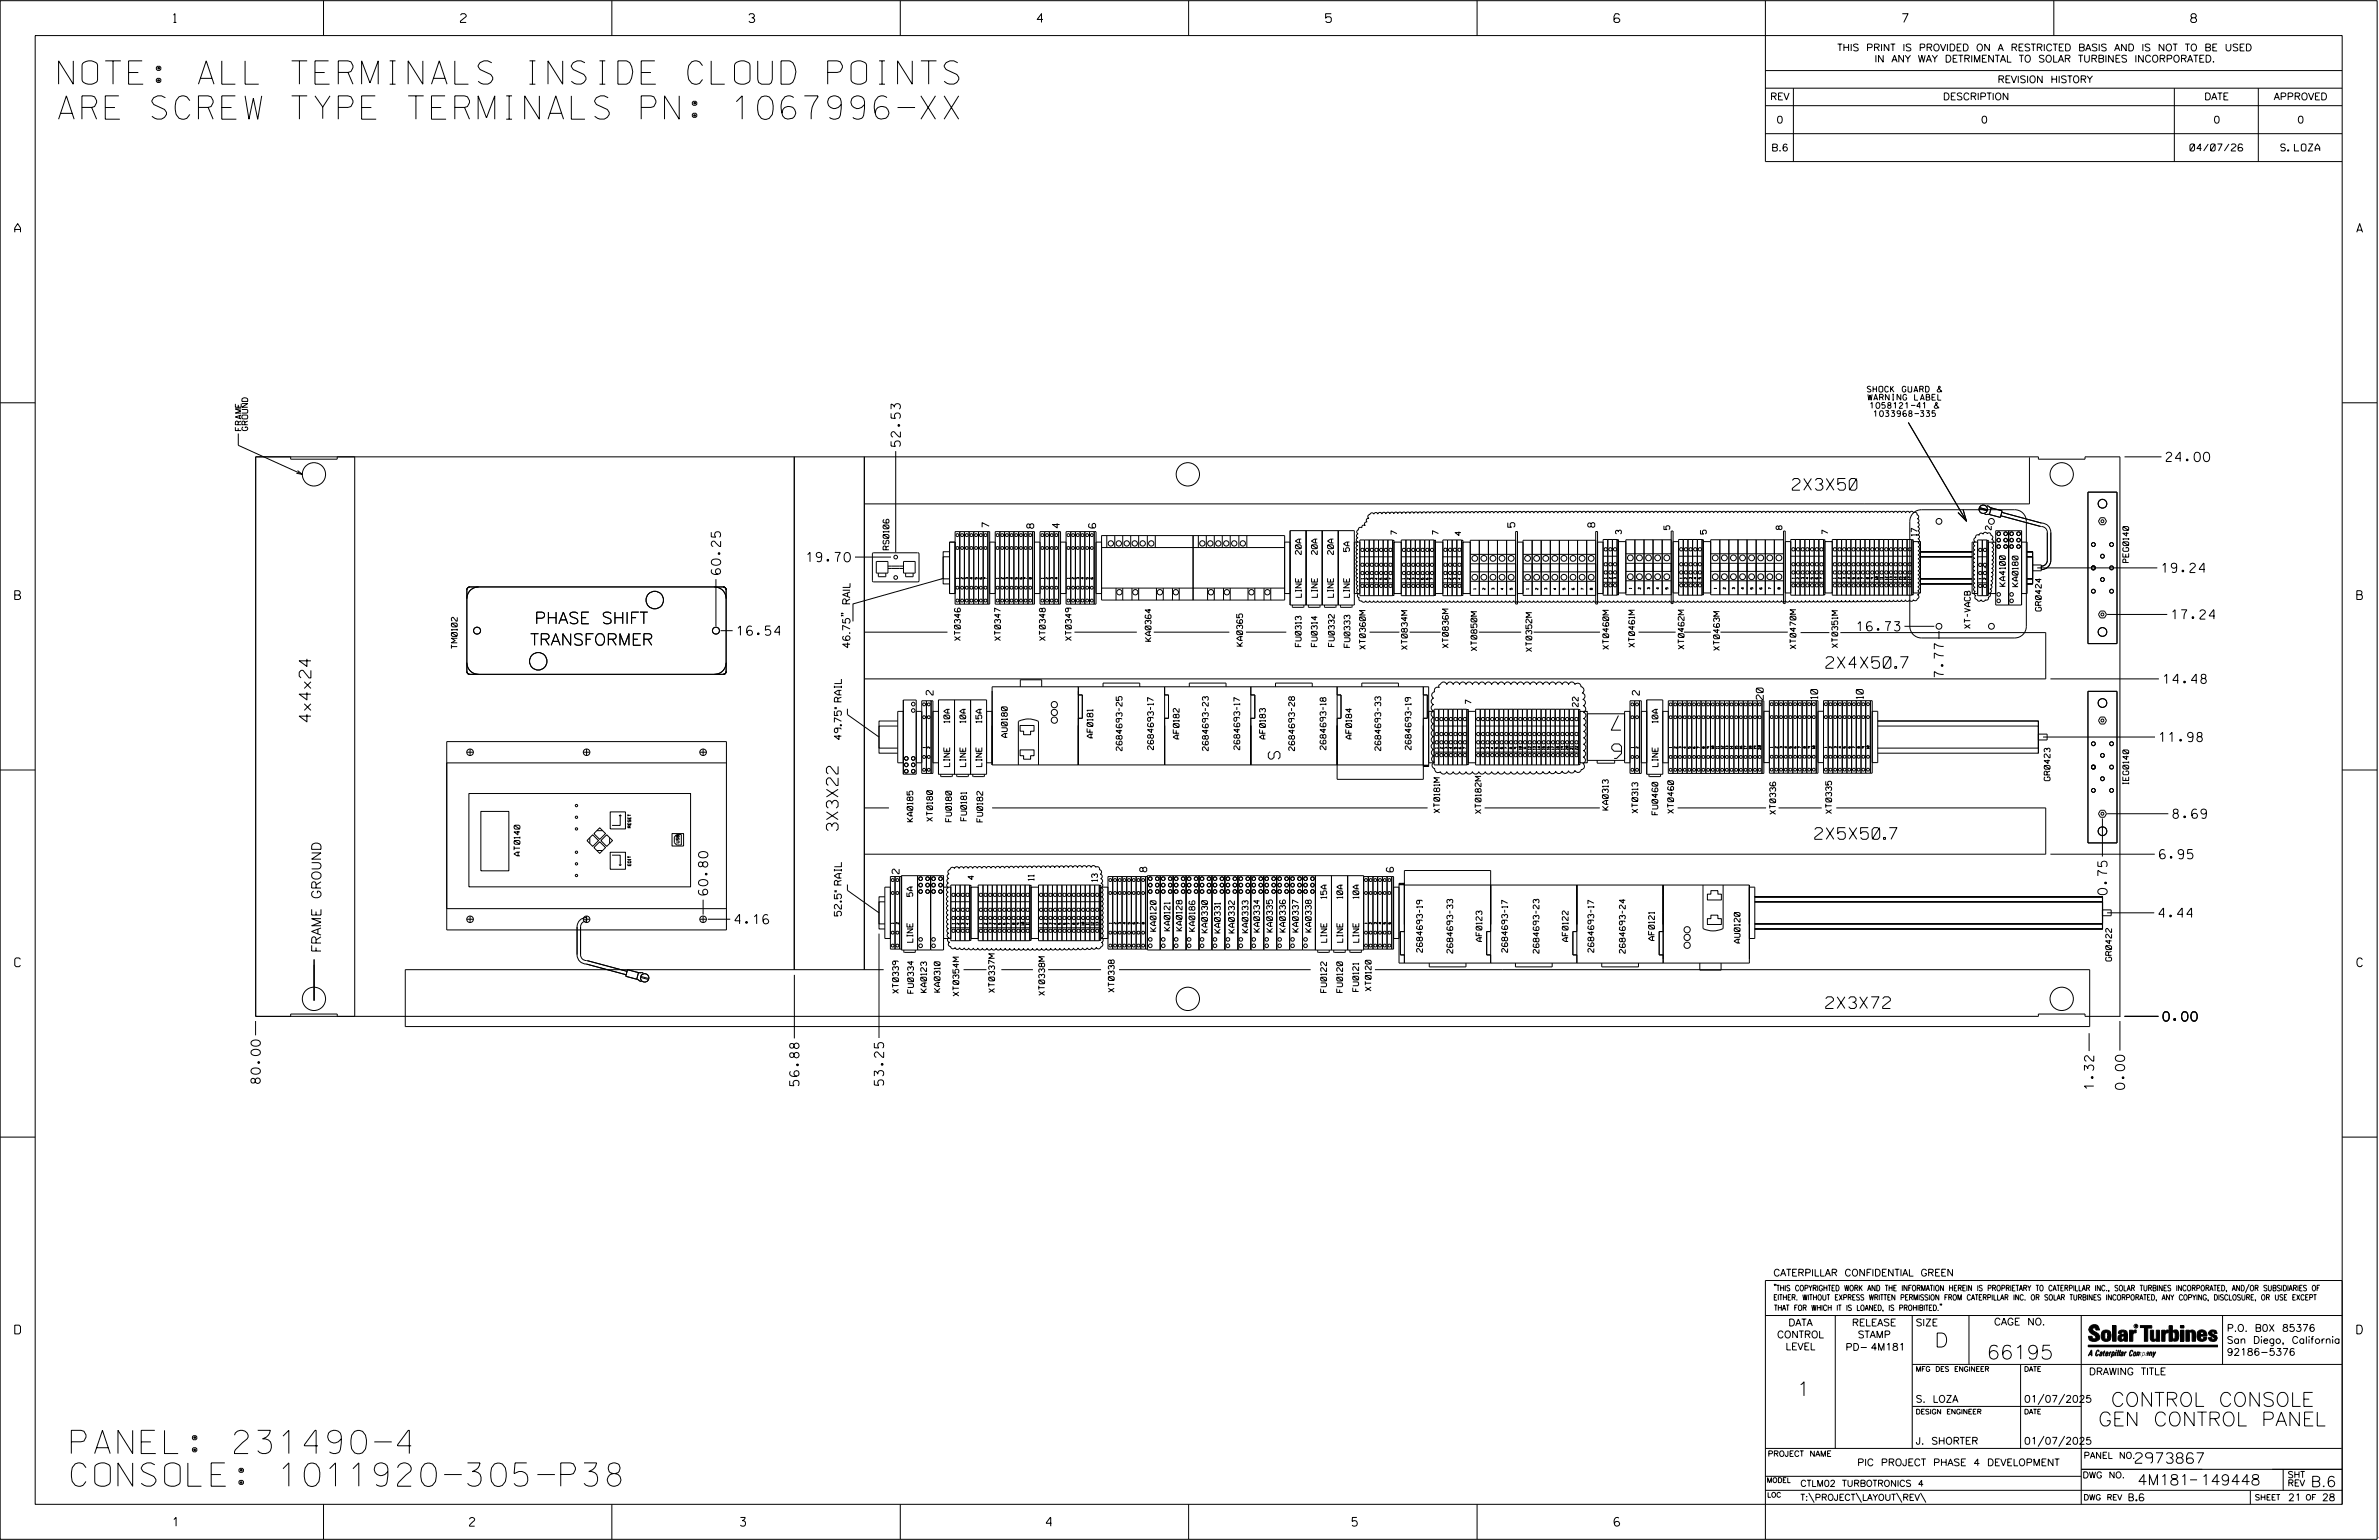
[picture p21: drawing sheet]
<svg xmlns="http://www.w3.org/2000/svg" width="864mm" height="559mm" viewBox="0 0 864 559" stroke-linecap="round" stroke-linejoin="round" font-family="sans-serif">
<defs><g id="words">
<g font-size="8.5">
<text x="21.3" y="30.6">NOTE: ALL TERMINALS INSIDE CLOUD POINTS</text>
<text x="21.3" y="43.2">ARE SCREW TYPE TERMINALS PN: 1067996-XX</text>
<text x="25.9" y="527.5">PANEL: 231490-4</text>
<text x="25.9" y="539.3">CONSOLE: 1011920-305-P38</text>
</g>
<g font-size="5.3">
<text x="588.4" y="259.7" transform="rotate(-180 588.4 259.7)">7</text>
<text x="588.6" y="269.9" transform="rotate(-180 588.6 269.9)">6</text>
</g>
<g font-size="5.1">
<text x="702.3" y="488.8">D</text>
<text x="721.2" y="493.2">66195</text>
<text x="652.2" y="506.5">1</text>
<text x="766.3" y="510.3">CONTROL CONSOLE</text>
<text x="761.7" y="517.4">GEN CONTROL PANEL</text>
</g>
<g font-size="4.2">
<text x="650.6" y="177.9">2X3X50</text>
<text x="194" y="226.3">PHASE SHIFT</text>
<text x="192.5" y="234.2">TRANSFORMER</text>
<text x="662.8" y="242.5">2X4X50.7</text>
<text x="112.9" y="261.9" transform="rotate(-90 112.9 261.9)">4x4x24</text>
<text x="464.6" y="275.5" transform="rotate(-90 464.6 275.5)">S</text>
<text x="304.2" y="301.4" transform="rotate(-90 304.2 301.4)">3X3X22</text>
<text x="658.8" y="304.6">2X5X50.7</text>
<text x="662.8" y="365.9">2X3X72</text>
</g>
<g font-size="3.8">
<text x="775.1" y="531">2973867</text>
<text x="775.9" y="538.9">4M181</text>
<text x="798.8" y="538.9">149448</text>
<text x="838.8" y="539.5">B.6</text>
</g>
<g font-size="3.4">
<text x="326.8" y="162" transform="rotate(-90 326.8 162)">52.53</text>
<text x="786.3" y="167.5">24.00</text>
<text x="292.9" y="203.8">19.70</text>
<text x="261.6" y="208.5" transform="rotate(-90 261.6 208.5)">60.25</text>
<text x="784.8" y="207.7">19.24</text>
<text x="788.4" y="224.7">17.24</text>
<text x="267.7" y="230.5">16.54</text>
<text x="674.1" y="228.9">16.73</text>
<text x="705.6" y="245.7" transform="rotate(-90 705.6 245.7)">7.77</text>
<text x="785.4" y="248">14.48</text>
<text x="784" y="269.1">11.98</text>
<text x="788.8" y="297">8.69</text>
<text x="783.9" y="311.7">6.95</text>
<text x="256.9" y="324.8" transform="rotate(-90 256.9 324.8)">60.80</text>
<text x="764.9" y="324.6" transform="rotate(-90 764.9 324.6)">0.75</text>
<text x="266.8" y="335.3">4.16</text>
<text x="783.7" y="332.9">4.44</text>
<text x="116.5" y="345.7" transform="rotate(-90 116.5 345.7)">FRAME GROUND</text>
<text x="785.2" y="370.5">0.00</text>
<text x="94.5" y="393.1" transform="rotate(-90 94.5 393.1)">80.00</text>
<text x="290.1" y="394" transform="rotate(-90 290.1 394)">56.88</text>
<text x="320.8" y="393.8" transform="rotate(-90 320.8 393.8)">53.25</text>
<text x="760" y="395.2" transform="rotate(-90 760 395.2)">1.32</text>
<text x="771.3" y="395.3" transform="rotate(-90 771.3 395.3)">0.00</text>
</g>
<g font-size="3.2">
<text x="63" y="8.2">1</text>
<text x="167.2" y="8.2">2</text>
<text x="271.8" y="8.2">3</text>
<text x="376.5" y="8.2">4</text>
<text x="481.2" y="8.2">5</text>
<text x="690.6" y="8.2">7</text>
<text x="795.3" y="8.2">8</text>
<text x="5.4" y="84.3">A</text>
<text x="855.5" y="84.3">A</text>
<text x="5.4" y="217.5">B</text>
<text x="855.6" y="217.5">B</text>
<text x="5.4" y="350.8">C</text>
<text x="855.6" y="350.8">C</text>
<text x="5.4" y="484">D</text>
<text x="855.6" y="484">D</text>
<text x="62.8" y="553.8">1</text>
<text x="170.4" y="553.8">2</text>
<text x="268.8" y="553.8">3</text>
<text x="379.8" y="553.8">4</text>
<text x="490.8" y="553.8">5</text>
<text x="585.9" y="553.8">6</text>
</g>
<text font-size="2.7" x="308.6" y="235.4" transform="rotate(-90 308.6 235.4)">46.75&quot; RAIL</text>
<g font-size="2.5">
<text x="666.9" y="18.5">THIS PRINT IS PROVIDED ON A RESTRICTED BASIS AND IS NOT TO BE USED</text>
<text x="680.5" y="22.6">IN ANY WAY DETRIMENTAL TO SOLAR TURBINES INCORPORATED.</text>
<text x="725.1" y="30">REVISION HISTORY</text>
<text x="642.6" y="36.3">REV</text>
<text x="705.3" y="36.3">DESCRIPTION</text>
<text x="800.2" y="36.3">DATE</text>
<text x="825.4" y="36.3">APPROVED</text>
<text x="644.9" y="44.7">0</text>
<text x="719.1" y="44.7">0</text>
<text x="803.5" y="44.7">0</text>
<text x="834" y="44.7">0</text>
<text x="643" y="54.8">B.6</text>
<text x="795" y="54.8">04/07/26</text>
<text x="827.9" y="54.8">S. LOZA</text>
<text x="359" y="191.3" transform="rotate(-90 359 191.3)">7</text>
<text x="375.2" y="191.7" transform="rotate(-90 375.2 191.7)">8</text>
<text x="384.6" y="191.6" transform="rotate(-90 384.6 191.6)">4</text>
<text x="397.7" y="191.6" transform="rotate(-90 397.7 191.6)">6</text>
<text x="549.9" y="191.3" transform="rotate(-90 549.9 191.3)">5</text>
<text x="578.9" y="191.3" transform="rotate(-90 578.9 191.3)">8</text>
<text x="338.7" y="252.2" transform="rotate(-90 338.7 252.2)">2</text>
<text x="595.1" y="252.2" transform="rotate(-90 595.1 252.2)">2</text>
<text x="640.1" y="253.8" transform="rotate(-90 640.1 253.8)">20</text>
<text x="659.8" y="253.5" transform="rotate(-90 659.8 253.5)">10</text>
<text x="676.4" y="253.5" transform="rotate(-90 676.4 253.5)">10</text>
<text x="305.4" y="268.4" transform="rotate(-90 305.4 268.4)">49.75&quot; RAIL</text>
<text x="326.4" y="317" transform="rotate(-90 326.4 317)">2</text>
<text x="416.3" y="316.3" transform="rotate(-90 416.3 316.3)">8</text>
<text x="305.4" y="332.3" transform="rotate(-90 305.4 332.3)">52.5&quot; RAIL</text>
<text x="643.8" y="463">CATERPILLAR CONFIDENTIAL GREEN</text>
<text x="645.1" y="485.5">CONTROL</text>
<text x="649.2" y="481.1">DATA</text>
<text x="672.3" y="481.1">RELEASE</text>
<text x="674.4" y="485.5">STAMP</text>
<text x="695.4" y="481.1">SIZE</text>
<text x="723.8" y="480.8">CAGE NO.</text>
<text x="808.4" y="483.1">P.O. B0X 85376</text>
<text x="648.2" y="489.8">LEVEL</text>
<text x="669.9" y="490">PD- 4M181</text>
<text x="808.4" y="487.5">San Diego, California</text>
<text x="808.4" y="491.8">92186-5376</text>
<text x="758.3" y="498.9">DRAWING TITLE</text>
<text x="695.4" y="508.9">S. LOZA</text>
<text x="734.8" y="508.9">01/07/2025</text>
<text x="695.4" y="524.1">J. SHORTER</text>
<text x="734.8" y="524.1">01/07/2025</text>
<text x="674.2" y="531.9">PIC PROJECT PHASE 4 DEVELOPMENT</text>
<text x="772.8" y="544.6">B.6</text>
<text x="830.6" y="544.6">21</text>
<text x="842.9" y="544.6">28</text>
</g>
<g font-size="2.3">
<text x="756.4" y="529.2">PANEL NO.</text>
<text x="653.5" y="539.4">CTLM02 TURBOTRONICS 4</text>
<text x="756" y="536.3">DWG NO.</text>
<text x="830.4" y="539.3">REV</text>
<text x="830.4" y="536.2">SHT</text>
<text x="653.5" y="544.5">T:\PROJECT\LAYOUT\REV\</text>
</g>
<g font-size="2.1">
<text x="677.8" y="142.3">SHOCK GUARD &amp;</text>
<text x="678.1" y="145.2">WARNING LABEL</text>
<text x="678.9" y="148.2">1058121-41 &amp;</text>
<text x="680.2" y="151.1">1033968-335</text>
<text x="87.5" y="156.2" transform="rotate(-90 87.5 156.2)">FRAME</text>
<text x="89.9" y="156.2" transform="rotate(-90 89.9 156.2)">GROUND</text>
<text x="507.1" y="194" transform="rotate(-90 507.1 194)">7</text>
<text x="522.2" y="194" transform="rotate(-90 522.2 194)">7</text>
<text x="530.3" y="194.3" transform="rotate(-90 530.3 194.3)">4</text>
<text x="588.6" y="193.8" transform="rotate(-90 588.6 193.8)">3</text>
<text x="606.1" y="192.2" transform="rotate(-90 606.1 192.2)">5</text>
<text x="619.4" y="193.8" transform="rotate(-90 619.4 193.8)">5</text>
<text x="646.8" y="192.2" transform="rotate(-90 646.8 192.2)">8</text>
<text x="663.5" y="193.8" transform="rotate(-90 663.5 193.8)">7</text>
<text x="695.9" y="194.4" transform="rotate(-90 695.9 194.4)">17</text>
<text x="722.9" y="192.2" transform="rotate(-90 722.9 192.2)">2</text>
<text x="322.7" y="199.5" transform="rotate(-90 322.7 199.5)">RS0106</text>
<text x="472.4" y="201.2" transform="rotate(-90 472.4 201.2)">20A</text>
<text x="478.2" y="201.2" transform="rotate(-90 478.2 201.2)">20A</text>
<text x="484" y="201.2" transform="rotate(-90 484 201.2)">20A</text>
<text x="489.9" y="200.1" transform="rotate(-90 489.9 200.1)">5A</text>
<text x="772.7" y="204.1" transform="rotate(-90 772.7 204.1)">PEG0140</text>
<text x="727.9" y="212.8" transform="rotate(-90 727.9 212.8)">KA4100</text>
<text x="732.6" y="212.8" transform="rotate(-90 732.6 212.8)">KA0180</text>
<text x="472.4" y="216.7" transform="rotate(-90 472.4 216.7)">LINE</text>
<text x="478.2" y="216.7" transform="rotate(-90 478.2 216.7)">LINE</text>
<text x="484.1" y="216.7" transform="rotate(-90 484.1 216.7)">LINE</text>
<text x="489.9" y="216.7" transform="rotate(-90 489.9 216.7)">LINE</text>
<text x="741" y="221.7" transform="rotate(-90 741 221.7)">GR0424</text>
<text x="715.2" y="228" transform="rotate(-90 715.2 228)">XT-VACB</text>
<text x="348.6" y="232.4" transform="rotate(-90 348.6 232.4)">XT0346</text>
<text x="363.2" y="232.4" transform="rotate(-90 363.2 232.4)">XT0347</text>
<text x="379.4" y="232.4" transform="rotate(-90 379.4 232.4)">XT0348</text>
<text x="388.9" y="232.4" transform="rotate(-90 388.9 232.4)">XT0349</text>
<text x="417.8" y="232.7" transform="rotate(-90 417.8 232.7)">KA0364</text>
<text x="166" y="235.3" transform="rotate(-90 166 235.3)">TM0102</text>
<text x="451.1" y="234.5" transform="rotate(-90 451.1 234.5)">KA0365</text>
<text x="472.3" y="234.6" transform="rotate(-90 472.3 234.6)">FU0313</text>
<text x="478.2" y="234.6" transform="rotate(-90 478.2 234.6)">FU0314</text>
<text x="484.4" y="234.6" transform="rotate(-90 484.4 234.6)">FU0332</text>
<text x="490" y="234.9" transform="rotate(-90 490 234.9)">FU0333</text>
<text x="495.6" y="235.6" transform="rotate(-90 495.6 235.6)">XT0360M</text>
<text x="510.9" y="235.7" transform="rotate(-90 510.9 235.7)">XT0834M</text>
<text x="525.7" y="235" transform="rotate(-90 525.7 235)">XT0836M</text>
<text x="536.1" y="236.1" transform="rotate(-90 536.1 236.1)">XT0850M</text>
<text x="556" y="236.4" transform="rotate(-90 556 236.4)">XT0352M</text>
<text x="584" y="235.6" transform="rotate(-90 584 235.6)">XT0460M</text>
<text x="593.4" y="234.8" transform="rotate(-90 593.4 234.8)">XT0461M</text>
<text x="611.3" y="235.5" transform="rotate(-90 611.3 235.5)">XT0462M</text>
<text x="624.2" y="236" transform="rotate(-90 624.2 236)">XT0463M</text>
<text x="651.9" y="235.4" transform="rotate(-90 651.9 235.4)">XT0470M</text>
<text x="667.1" y="235" transform="rotate(-90 667.1 235)">XT0351M</text>
<text x="534.1" y="255.4" transform="rotate(-90 534.1 255.4)">7</text>
<text x="572.9" y="256.4" transform="rotate(-90 572.9 256.4)">22</text>
<text x="344.7" y="262.2" transform="rotate(-90 344.7 262.2)">10A</text>
<text x="350.6" y="262.2" transform="rotate(-90 350.6 262.2)">10A</text>
<text x="356.4" y="262.2" transform="rotate(-90 356.4 262.2)">15A</text>
<text x="601.8" y="262.2" transform="rotate(-90 601.8 262.2)">10A</text>
<text x="365.6" y="267.6" transform="rotate(-90 365.6 267.6)">AU0180</text>
<text x="396.7" y="267.8" transform="rotate(-90 396.7 267.8)">AF0181</text>
<text x="428" y="268.1" transform="rotate(-90 428 268.1)">AF0182</text>
<text x="459.3" y="268.1" transform="rotate(-90 459.3 268.1)">AF0183</text>
<text x="490.7" y="268.1" transform="rotate(-90 490.7 268.1)">AF0184</text>
<text x="407.3" y="272.4" transform="rotate(-90 407.3 272.4)">2684693-25</text>
<text x="418.7" y="272" transform="rotate(-90 418.7 272)">2684693-17</text>
<text x="438.6" y="272.4" transform="rotate(-90 438.6 272.4)">2684693-23</text>
<text x="450" y="272" transform="rotate(-90 450 272)">2684693-17</text>
<text x="469.9" y="272.4" transform="rotate(-90 469.9 272.4)">2684693-28</text>
<text x="481.3" y="272" transform="rotate(-90 481.3 272)">2684693-18</text>
<text x="501.2" y="272.3" transform="rotate(-90 501.2 272.3)">2684693-33</text>
<text x="512.2" y="272" transform="rotate(-90 512.2 272)">2684693-19</text>
<text x="344.7" y="278.1" transform="rotate(-90 344.7 278.1)">LINE</text>
<text x="350.6" y="278.1" transform="rotate(-90 350.6 278.1)">LINE</text>
<text x="356.4" y="278.1" transform="rotate(-90 356.4 278.1)">LINE</text>
<text x="601.9" y="278.1" transform="rotate(-90 601.9 278.1)">LINE</text>
<text x="744.2" y="283.3" transform="rotate(-90 744.2 283.3)">GR0423</text>
<text x="772.7" y="284.6" transform="rotate(-90 772.7 284.6)">IEG0140</text>
<text x="583.8" y="293.9" transform="rotate(-90 583.8 293.9)">KA0313</text>
<text x="331.4" y="298.2" transform="rotate(-90 331.4 298.2)">KA0185</text>
<text x="338.5" y="298" transform="rotate(-90 338.5 298)">XT0180</text>
<text x="345.4" y="298.2" transform="rotate(-90 345.4 298.2)">FU0180</text>
<text x="350.9" y="297.8" transform="rotate(-90 350.9 297.8)">FU0181</text>
<text x="356.7" y="298.2" transform="rotate(-90 356.7 298.2)">FU0182</text>
<text x="522.6" y="294.9" transform="rotate(-90 522.6 294.9)">XT0181M</text>
<text x="537.6" y="295.2" transform="rotate(-90 537.6 295.2)">XT0182M</text>
<text x="594.5" y="295" transform="rotate(-90 594.5 295)">XT0313</text>
<text x="601.8" y="295.6" transform="rotate(-90 601.8 295.6)">FU0460</text>
<text x="607.5" y="295.1" transform="rotate(-90 607.5 295.1)">XT0460</text>
<text x="644.6" y="295.5" transform="rotate(-90 644.6 295.5)">XT0336</text>
<text x="664.9" y="295.2" transform="rotate(-90 664.9 295.2)">XT0335</text>
<text x="188.7" y="310.5" transform="rotate(-90 188.7 310.5)">AT0140</text>
<text x="353.5" y="319.1" transform="rotate(-90 353.5 319.1)">4</text>
<text x="375.4" y="319.5" transform="rotate(-90 375.4 319.5)">11</text>
<text x="398.4" y="319.8" transform="rotate(-90 398.4 319.8)">13</text>
<text x="331.3" y="325.3" transform="rotate(-90 331.3 325.3)">5A</text>
<text x="481.6" y="326" transform="rotate(-90 481.6 326)">15A</text>
<text x="487.4" y="326" transform="rotate(-90 487.4 326)">10A</text>
<text x="493.2" y="326" transform="rotate(-90 493.2 326)">10A</text>
<text x="331.4" y="341.9" transform="rotate(-90 331.4 341.9)">LINE</text>
<text x="419.7" y="337.9" transform="rotate(-90 419.7 337.9)">KA0120</text>
<text x="424.7" y="337.8" transform="rotate(-90 424.7 337.8)">KA0121</text>
<text x="429.1" y="337.8" transform="rotate(-90 429.1 337.8)">KA0128</text>
<text x="433.7" y="337.9" transform="rotate(-90 433.7 337.9)">KA0186</text>
<text x="438.3" y="338.5" transform="rotate(-90 438.3 338.5)">KA0330</text>
<text x="443" y="338.5" transform="rotate(-90 443 338.5)">KA0331</text>
<text x="448.1" y="338.5" transform="rotate(-90 448.1 338.5)">KA0332</text>
<text x="453" y="338.5" transform="rotate(-90 453 338.5)">KA0333</text>
<text x="457.2" y="338.2" transform="rotate(-90 457.2 338.2)">KA0334</text>
<text x="461.9" y="338.2" transform="rotate(-90 461.9 338.2)">KA0335</text>
<text x="466.6" y="338.2" transform="rotate(-90 466.6 338.2)">KA0336</text>
<text x="471.3" y="338.2" transform="rotate(-90 471.3 338.2)">KA0337</text>
<text x="476" y="338.2" transform="rotate(-90 476 338.2)">KA0338</text>
<text x="481.6" y="341.9" transform="rotate(-90 481.6 341.9)">LINE</text>
<text x="487.4" y="341.9" transform="rotate(-90 487.4 341.9)">LINE</text>
<text x="493.3" y="341.9" transform="rotate(-90 493.3 341.9)">LINE</text>
<text x="537.9" y="341.6" transform="rotate(-90 537.9 341.6)">AF0123</text>
<text x="569.2" y="341.6" transform="rotate(-90 569.2 341.6)">AF0122</text>
<text x="600.6" y="341.3" transform="rotate(-90 600.6 341.3)">AF0121</text>
<text x="516.4" y="345.5" transform="rotate(-90 516.4 345.5)">2684693-19</text>
<text x="527.4" y="345.9" transform="rotate(-90 527.4 345.9)">2684693-33</text>
<text x="547.3" y="345.5" transform="rotate(-90 547.3 345.5)">2684693-17</text>
<text x="558.7" y="345.9" transform="rotate(-90 558.7 345.9)">2684693-23</text>
<text x="578.6" y="345.5" transform="rotate(-90 578.6 345.5)">2684693-17</text>
<text x="590" y="345.9" transform="rotate(-90 590 345.9)">2684693-24</text>
<text x="631.7" y="342.2" transform="rotate(-90 631.7 342.2)">AU0120</text>
<text x="766.5" y="348.7" transform="rotate(-90 766.5 348.7)">GR0422</text>
<text x="341.2" y="360" transform="rotate(-90 341.2 360)">KA0310</text>
<text x="404.5" y="360" transform="rotate(-90 404.5 360)">XT0338</text>
<text x="493.2" y="359.8" transform="rotate(-90 493.2 359.8)">FU0121</text>
<text x="497.7" y="359.5" transform="rotate(-90 497.7 359.5)">XT0120</text>
<text x="326.2" y="360.4" transform="rotate(-90 326.2 360.4)">XT0339</text>
<text x="331.6" y="360.4" transform="rotate(-90 331.6 360.4)">FU0334</text>
<text x="336.3" y="360.1" transform="rotate(-90 336.3 360.1)">KA0123</text>
<text x="348" y="361.4" transform="rotate(-90 348 361.4)">XT0354M</text>
<text x="361" y="360.1" transform="rotate(-90 361 360.1)">XT0337M</text>
<text x="379.2" y="361.2" transform="rotate(-90 379.2 361.2)">XT0338M</text>
<text x="481.5" y="360.1" transform="rotate(-90 481.5 360.1)">FU0122</text>
<text x="487.4" y="360.1" transform="rotate(-90 487.4 360.1)">FU0120</text>
</g>
<g font-size="2">
<text x="643.8" y="468.4">&quot;THIS COPYRIGHTED WORK AND THE INFORMATION HEREIN IS PROPRIETARY TO CATERPILLAR INC., SOLAR TURBINES INCORPORATED, AND/OR SUBSIDIARIES OF</text>
<text x="643.8" y="471.8">EITHER. WITHOUT EXPRESS WRITTEN PERMISSION FROM CATERPILLAR INC. OR SOLAR TURBINES INCORPORATED, ANY COPYING, DISCLOSURE, OR USE EXCEPT</text>
<text x="644" y="475.6">THAT FOR WHICH IT IS LOANED, IS PROHIBITED.&quot;</text>
<text x="641.7" y="528.5">PROJECT NAME</text>
<text x="756.3" y="544.3">DWG REV</text>
<text x="818.5" y="544.3">SHEET</text>
<text x="836.9" y="544.3">OF</text>
</g>
<g font-size="1.8">
<text x="695.4" y="497.6">MFG DES ENGINEER</text>
<text x="734.8" y="497.6">DATE</text>
<text x="695.4" y="513.1">DESIGN ENGINEER</text>
<text x="734.8" y="513.1">DATE</text>
<text x="641.3" y="538">MODEL</text>
<text x="641.5" y="543.3">LOC</text>
</g>
<g font-size="1.1">
<text x="229" y="300.3" transform="rotate(-90 229 300.3)">RESET</text>
<text x="246.5" y="305.8" transform="rotate(-90 246.5 305.8)">USB</text>
<text x="229" y="314.1" transform="rotate(-90 229 314.1)">EDIT</text>
</g>
<text font-size=".9" x="775.1" y="481.7">R</text>
<g font-size=".8">
<text x="348" y="210" transform="rotate(-90 348 210)">1</text>
<text x="362.5" y="210" transform="rotate(-90 362.5 210)">1</text>
<text x="378.8" y="210" transform="rotate(-90 378.8 210)">1</text>
<text x="388.3" y="210" transform="rotate(-90 388.3 210)">1</text>
<text x="583.2" y="209.9" transform="rotate(-90 583.2 209.9)">1</text>
<text x="610.7" y="209.9" transform="rotate(-90 610.7 209.9)">1</text>
<text x="651.4" y="209.9" transform="rotate(-90 651.4 209.9)">1</text>
<text x="666.4" y="209.9" transform="rotate(-90 666.4 209.9)">1</text>
<text x="349.7" y="210.1" transform="rotate(-90 349.7 210.1)">2</text>
<text x="351.4" y="210.1" transform="rotate(-90 351.4 210.1)">3</text>
<text x="353.1" y="210.1" transform="rotate(-90 353.1 210.1)">4</text>
<text x="354.8" y="210.1" transform="rotate(-90 354.8 210.1)">5</text>
<text x="356.5" y="210.1" transform="rotate(-90 356.5 210.1)">6</text>
<text x="358.2" y="210.1" transform="rotate(-90 358.2 210.1)">7</text>
<text x="364.2" y="210.1" transform="rotate(-90 364.2 210.1)">2</text>
<text x="365.9" y="210.1" transform="rotate(-90 365.9 210.1)">3</text>
<text x="367.6" y="210.1" transform="rotate(-90 367.6 210.1)">4</text>
<text x="369.3" y="210.1" transform="rotate(-90 369.3 210.1)">5</text>
<text x="371" y="210.1" transform="rotate(-90 371 210.1)">6</text>
<text x="372.7" y="210.1" transform="rotate(-90 372.7 210.1)">7</text>
<text x="374.4" y="210.1" transform="rotate(-90 374.4 210.1)">8</text>
<text x="380.5" y="210.1" transform="rotate(-90 380.5 210.1)">2</text>
<text x="382.2" y="210.1" transform="rotate(-90 382.2 210.1)">3</text>
<text x="383.9" y="210.1" transform="rotate(-90 383.9 210.1)">4</text>
<text x="390" y="210.1" transform="rotate(-90 390 210.1)">2</text>
<text x="391.7" y="210.1" transform="rotate(-90 391.7 210.1)">3</text>
<text x="393.4" y="210.1" transform="rotate(-90 393.4 210.1)">4</text>
<text x="395.1" y="210.1" transform="rotate(-90 395.1 210.1)">5</text>
<text x="396.8" y="210.1" transform="rotate(-90 396.8 210.1)">6</text>
<text x="494.9" y="210.1" transform="rotate(-90 494.9 210.1)">1</text>
<text x="496.6" y="210.3" transform="rotate(-90 496.6 210.3)">2</text>
<text x="498.3" y="210.3" transform="rotate(-90 498.3 210.3)">3</text>
<text x="500" y="210.3" transform="rotate(-90 500 210.3)">4</text>
<text x="501.7" y="210.3" transform="rotate(-90 501.7 210.3)">5</text>
<text x="505.1" y="210.3" transform="rotate(-90 505.1 210.3)">7</text>
<text x="510" y="210.1" transform="rotate(-90 510 210.1)">1</text>
<text x="511.7" y="210.3" transform="rotate(-90 511.7 210.3)">2</text>
<text x="513.4" y="210.3" transform="rotate(-90 513.4 210.3)">3</text>
<text x="515.1" y="210.3" transform="rotate(-90 515.1 210.3)">4</text>
<text x="516.8" y="210.3" transform="rotate(-90 516.8 210.3)">5</text>
<text x="525.1" y="210.1" transform="rotate(-90 525.1 210.1)">1</text>
<text x="526.8" y="210.3" transform="rotate(-90 526.8 210.3)">2</text>
<text x="528.5" y="210.3" transform="rotate(-90 528.5 210.3)">3</text>
<text x="530.2" y="210.3" transform="rotate(-90 530.2 210.3)">4</text>
<text x="535.8" y="213.8" transform="rotate(-90 535.8 213.8)">1</text>
<text x="539.1" y="214" transform="rotate(-90 539.1 214)">2</text>
<text x="542.4" y="214" transform="rotate(-90 542.4 214)">3</text>
<text x="545.7" y="214" transform="rotate(-90 545.7 214)">4</text>
<text x="549" y="214" transform="rotate(-90 549 214)">5</text>
<text x="555" y="213.8" transform="rotate(-90 555 213.8)">1</text>
<text x="558.3" y="214" transform="rotate(-90 558.3 214)">2</text>
<text x="561.6" y="214" transform="rotate(-90 561.6 214)">3</text>
<text x="564.9" y="214" transform="rotate(-90 564.9 214)">4</text>
<text x="568.2" y="214" transform="rotate(-90 568.2 214)">5</text>
<text x="571.5" y="214" transform="rotate(-90 571.5 214)">6</text>
<text x="574.8" y="214" transform="rotate(-90 574.8 214)">7</text>
<text x="578.1" y="214" transform="rotate(-90 578.1 214)">8</text>
<text x="584.9" y="210.1" transform="rotate(-90 584.9 210.1)">2</text>
<text x="586.6" y="210.1" transform="rotate(-90 586.6 210.1)">3</text>
<text x="592.3" y="213.6" transform="rotate(-90 592.3 213.6)">1</text>
<text x="595.6" y="213.8" transform="rotate(-90 595.6 213.8)">2</text>
<text x="598.9" y="213.8" transform="rotate(-90 598.9 213.8)">3</text>
<text x="602.2" y="213.8" transform="rotate(-90 602.2 213.8)">4</text>
<text x="605.5" y="213.8" transform="rotate(-90 605.5 213.8)">5</text>
<text x="612.4" y="210.1" transform="rotate(-90 612.4 210.1)">2</text>
<text x="614.1" y="210.1" transform="rotate(-90 614.1 210.1)">3</text>
<text x="615.8" y="210.1" transform="rotate(-90 615.8 210.1)">4</text>
<text x="617.5" y="210.1" transform="rotate(-90 617.5 210.1)">5</text>
<text x="623.1" y="213.6" transform="rotate(-90 623.1 213.6)">1</text>
<text x="626.4" y="213.8" transform="rotate(-90 626.4 213.8)">2</text>
<text x="629.7" y="213.8" transform="rotate(-90 629.7 213.8)">3</text>
<text x="633" y="213.8" transform="rotate(-90 633 213.8)">4</text>
<text x="636.3" y="213.8" transform="rotate(-90 636.3 213.8)">5</text>
<text x="639.6" y="213.8" transform="rotate(-90 639.6 213.8)">6</text>
<text x="642.9" y="213.8" transform="rotate(-90 642.9 213.8)">7</text>
<text x="646.2" y="213.8" transform="rotate(-90 646.2 213.8)">8</text>
<text x="653.1" y="210.1" transform="rotate(-90 653.1 210.1)">2</text>
<text x="654.8" y="210.1" transform="rotate(-90 654.8 210.1)">3</text>
<text x="656.5" y="210.1" transform="rotate(-90 656.5 210.1)">4</text>
<text x="658.2" y="210.1" transform="rotate(-90 658.2 210.1)">5</text>
<text x="659.9" y="210.1" transform="rotate(-90 659.9 210.1)">6</text>
<text x="661.6" y="210.1" transform="rotate(-90 661.6 210.1)">7</text>
<text x="668.1" y="210.1" transform="rotate(-90 668.1 210.1)">2</text>
<text x="669.8" y="210.1" transform="rotate(-90 669.8 210.1)">3</text>
<text x="671.5" y="210.1" transform="rotate(-90 671.5 210.1)">4</text>
<text x="673.2" y="210.1" transform="rotate(-90 673.2 210.1)">5</text>
<text x="674.9" y="210.1" transform="rotate(-90 674.9 210.1)">6</text>
<text x="676.6" y="210.1" transform="rotate(-90 676.6 210.1)">7</text>
<text x="678.3" y="210.1" transform="rotate(-90 678.3 210.1)">8</text>
<text x="680" y="210.1" transform="rotate(-90 680 210.1)">9</text>
<text x="681.7" y="210.4" transform="rotate(-90 681.7 210.4)">10</text>
<text x="683.4" y="210.2" transform="rotate(-90 683.4 210.2)">11</text>
<text x="685.1" y="210.4" transform="rotate(-90 685.1 210.4)">12</text>
<text x="686.8" y="210.4" transform="rotate(-90 686.8 210.4)">13</text>
<text x="688.5" y="210.4" transform="rotate(-90 688.5 210.4)">14</text>
<text x="690.2" y="210.4" transform="rotate(-90 690.2 210.4)">15</text>
<text x="691.9" y="210.4" transform="rotate(-90 691.9 210.4)">16</text>
<text x="693.6" y="210.4" transform="rotate(-90 693.6 210.4)">17</text>
<text x="719.2" y="210.1" transform="rotate(-90 719.2 210.1)">1</text>
<text x="720.9" y="210.3" transform="rotate(-90 720.9 210.3)">2</text>
<text x="335.9" y="271.4" transform="rotate(-90 335.9 271.4)">1</text>
<text x="337.6" y="271.5" transform="rotate(-90 337.6 271.5)">2</text>
<text x="521.9" y="271.6" transform="rotate(-90 521.9 271.6)">1</text>
<text x="523.6" y="271.7" transform="rotate(-90 523.6 271.7)">2</text>
<text x="525.3" y="271.7" transform="rotate(-90 525.3 271.7)">3</text>
<text x="527" y="271.7" transform="rotate(-90 527 271.7)">4</text>
<text x="528.7" y="271.7" transform="rotate(-90 528.7 271.7)">5</text>
<text x="537" y="271.6" transform="rotate(-90 537 271.6)">1</text>
<text x="538.7" y="271.7" transform="rotate(-90 538.7 271.7)">2</text>
<text x="540.4" y="271.7" transform="rotate(-90 540.4 271.7)">3</text>
<text x="542.1" y="271.7" transform="rotate(-90 542.1 271.7)">4</text>
<text x="543.8" y="271.7" transform="rotate(-90 543.8 271.7)">5</text>
<text x="545.5" y="271.7" transform="rotate(-90 545.5 271.7)">6</text>
<text x="547.2" y="271.7" transform="rotate(-90 547.2 271.7)">7</text>
<text x="548.9" y="271.7" transform="rotate(-90 548.9 271.7)">8</text>
<text x="552.3" y="272" transform="rotate(-90 552.3 272)">10</text>
<text x="554" y="271.8" transform="rotate(-90 554 271.8)">11</text>
<text x="555.7" y="272" transform="rotate(-90 555.7 272)">12</text>
<text x="557.4" y="272" transform="rotate(-90 557.4 272)">13</text>
<text x="559.1" y="272" transform="rotate(-90 559.1 272)">14</text>
<text x="560.7" y="272" transform="rotate(-90 560.7 272)">15</text>
<text x="562.4" y="272" transform="rotate(-90 562.4 272)">16</text>
<text x="564.1" y="272" transform="rotate(-90 564.1 272)">17</text>
<text x="565.8" y="272" transform="rotate(-90 565.8 272)">18</text>
<text x="567.5" y="272" transform="rotate(-90 567.5 272)">19</text>
<text x="569.2" y="272.1" transform="rotate(-90 569.2 272.1)">20</text>
<text x="570.9" y="272" transform="rotate(-90 570.9 272)">21</text>
<text x="572.6" y="272.1" transform="rotate(-90 572.6 272.1)">22</text>
<text x="593" y="271.4" transform="rotate(-90 593 271.4)">1</text>
<text x="594.7" y="271.5" transform="rotate(-90 594.7 271.5)">2</text>
<text x="606.9" y="271.4" transform="rotate(-90 606.9 271.4)">1</text>
<text x="608.6" y="271.5" transform="rotate(-90 608.6 271.5)">2</text>
<text x="610.3" y="271.5" transform="rotate(-90 610.3 271.5)">3</text>
<text x="612" y="271.5" transform="rotate(-90 612 271.5)">4</text>
<text x="613.7" y="271.5" transform="rotate(-90 613.7 271.5)">5</text>
<text x="615.4" y="271.5" transform="rotate(-90 615.4 271.5)">6</text>
<text x="617.1" y="271.5" transform="rotate(-90 617.1 271.5)">7</text>
<text x="618.8" y="271.5" transform="rotate(-90 618.8 271.5)">8</text>
<text x="620.5" y="271.5" transform="rotate(-90 620.5 271.5)">9</text>
<text x="622.2" y="271.8" transform="rotate(-90 622.2 271.8)">10</text>
<text x="623.9" y="271.6" transform="rotate(-90 623.9 271.6)">11</text>
<text x="625.6" y="271.8" transform="rotate(-90 625.6 271.8)">12</text>
<text x="627.3" y="271.8" transform="rotate(-90 627.3 271.8)">13</text>
<text x="629" y="271.8" transform="rotate(-90 629 271.8)">14</text>
<text x="630.7" y="271.8" transform="rotate(-90 630.7 271.8)">15</text>
<text x="632.4" y="271.8" transform="rotate(-90 632.4 271.8)">16</text>
<text x="634.1" y="271.8" transform="rotate(-90 634.1 271.8)">17</text>
<text x="635.8" y="271.8" transform="rotate(-90 635.8 271.8)">18</text>
<text x="637.5" y="271.8" transform="rotate(-90 637.5 271.8)">19</text>
<text x="639.2" y="271.9" transform="rotate(-90 639.2 271.9)">20</text>
<text x="643.6" y="271.3" transform="rotate(-90 643.6 271.3)">1</text>
<text x="645.3" y="271.5" transform="rotate(-90 645.3 271.5)">2</text>
<text x="647" y="271.5" transform="rotate(-90 647 271.5)">3</text>
<text x="648.7" y="271.5" transform="rotate(-90 648.7 271.5)">4</text>
<text x="650.4" y="271.5" transform="rotate(-90 650.4 271.5)">5</text>
<text x="653.8" y="271.5" transform="rotate(-90 653.8 271.5)">7</text>
<text x="655.5" y="271.5" transform="rotate(-90 655.5 271.5)">8</text>
<text x="657.2" y="271.5" transform="rotate(-90 657.2 271.5)">9</text>
<text x="658.9" y="271.7" transform="rotate(-90 658.9 271.7)">10</text>
<text x="663.2" y="271.3" transform="rotate(-90 663.2 271.3)">1</text>
<text x="664.9" y="271.5" transform="rotate(-90 664.9 271.5)">2</text>
<text x="666.6" y="271.5" transform="rotate(-90 666.6 271.5)">3</text>
<text x="668.3" y="271.5" transform="rotate(-90 668.3 271.5)">4</text>
<text x="670" y="271.5" transform="rotate(-90 670 271.5)">5</text>
<text x="671.7" y="271.5" transform="rotate(-90 671.7 271.5)">6</text>
<text x="673.4" y="271.5" transform="rotate(-90 673.4 271.5)">7</text>
<text x="675.1" y="271.5" transform="rotate(-90 675.1 271.5)">8</text>
<text x="676.8" y="271.5" transform="rotate(-90 676.8 271.5)">9</text>
<text x="678.5" y="271.7" transform="rotate(-90 678.5 271.7)">10</text>
<text x="324.5" y="335.1" transform="rotate(-90 324.5 335.1)">1</text>
<text x="326.2" y="335.3" transform="rotate(-90 326.2 335.3)">2</text>
<text x="346.5" y="335.3" transform="rotate(-90 346.5 335.3)">1</text>
<text x="348.2" y="335.5" transform="rotate(-90 348.2 335.5)">2</text>
<text x="349.9" y="335.5" transform="rotate(-90 349.9 335.5)">3</text>
<text x="351.6" y="335.5" transform="rotate(-90 351.6 335.5)">4</text>
<text x="356.4" y="335.3" transform="rotate(-90 356.4 335.3)">1</text>
<text x="358.1" y="335.5" transform="rotate(-90 358.1 335.5)">2</text>
<text x="359.8" y="335.5" transform="rotate(-90 359.8 335.5)">3</text>
<text x="361.5" y="335.5" transform="rotate(-90 361.5 335.5)">4</text>
<text x="363.2" y="335.5" transform="rotate(-90 363.2 335.5)">5</text>
<text x="366.6" y="335.5" transform="rotate(-90 366.6 335.5)">7</text>
<text x="368.3" y="335.5" transform="rotate(-90 368.3 335.5)">8</text>
<text x="370" y="335.5" transform="rotate(-90 370 335.5)">9</text>
<text x="371.7" y="335.7" transform="rotate(-90 371.7 335.7)">10</text>
<text x="373.4" y="335.6" transform="rotate(-90 373.4 335.6)">11</text>
<text x="378.3" y="335.3" transform="rotate(-90 378.3 335.3)">1</text>
<text x="380" y="335.5" transform="rotate(-90 380 335.5)">2</text>
<text x="381.7" y="335.5" transform="rotate(-90 381.7 335.5)">3</text>
<text x="383.4" y="335.5" transform="rotate(-90 383.4 335.5)">4</text>
<text x="385.1" y="335.5" transform="rotate(-90 385.1 335.5)">5</text>
<text x="386.8" y="335.5" transform="rotate(-90 386.8 335.5)">6</text>
<text x="388.5" y="335.5" transform="rotate(-90 388.5 335.5)">7</text>
<text x="390.2" y="335.5" transform="rotate(-90 390.2 335.5)">8</text>
<text x="391.9" y="335.5" transform="rotate(-90 391.9 335.5)">9</text>
<text x="393.6" y="335.7" transform="rotate(-90 393.6 335.7)">10</text>
<text x="395.3" y="335.6" transform="rotate(-90 395.3 335.6)">11</text>
<text x="397" y="335.7" transform="rotate(-90 397 335.7)">12</text>
<text x="398.7" y="335.7" transform="rotate(-90 398.7 335.7)">13</text>
<text x="403.5" y="335.1" transform="rotate(-90 403.5 335.1)">1</text>
<text x="405.2" y="335.3" transform="rotate(-90 405.2 335.3)">2</text>
<text x="406.9" y="335.3" transform="rotate(-90 406.9 335.3)">3</text>
<text x="408.6" y="335.3" transform="rotate(-90 408.6 335.3)">4</text>
<text x="410.3" y="335.3" transform="rotate(-90 410.3 335.3)">5</text>
<text x="413.7" y="335.3" transform="rotate(-90 413.7 335.3)">7</text>
<text x="415.4" y="335.3" transform="rotate(-90 415.4 335.3)">8</text>
<text x="496.3" y="335.1" transform="rotate(-90 496.3 335.1)">1</text>
<text x="498" y="335.3" transform="rotate(-90 498 335.3)">2</text>
<text x="499.7" y="335.3" transform="rotate(-90 499.7 335.3)">3</text>
<text x="501.4" y="335.3" transform="rotate(-90 501.4 335.3)">4</text>
<text x="503.1" y="335.3" transform="rotate(-90 503.1 335.3)">5</text>
<text x="504.8" y="335.3" transform="rotate(-90 504.8 335.3)">6</text>
</g>
</g></defs>
<g fill="none" stroke="#000" stroke-width=".36">
<path d="M.1 .2h862.8v558.4h-862.8zM12.8 12.9h837.4v533h-837.4zM117.4 .2v12.7M222.1 .2v12.7M326.8 .2v12.7M431.5 .2v12.7M536.2 .2v12.7M587.9 5.5l-.5-.5h-1l-.5 1v1.7l.5 .4h1l.6-.4v-.6l-.6-.5h-1l-.5 .5M640.9 .2v58.4h209.3M745.6 .2v12.7M640.9 25.6h209.3M640.9 32h209.3"/>
<path d="M640.9 38.3h209.3M651 32v26.6M789.3 32v26.6M819.8 32v26.6M640.9 48.5h209.3M.1 146.2h12.7M86.5 157.3v4.3l23.2 10.5M692.7 153.2l21.1 36M850.2 146.2h12.7M105.5 165.8v.8h16.9v-.8M108 170.7l1.7 1.4-2.1-.4M128.8 165.8v203"/>
<path d="M288.3 165.8v186.1M313.8 165.8v186.1M325.2 163.7v36.7M736.7 165.9v16.9h-422.9M757.9 178.6h10.6v54.9h-10.6zM771.2 165.8h13.4M346.7 196.7h-2v18.7h2M346.7 192.9h12.6v26.3h-12.6zM348.4 192.9v26.3M350.1 192.9v26.3M351.8 192.9v26.3M353.5 192.9v26.3"/>
<path d="M355.2 192.9v26.3M356.9 192.9v26.3M358.6 192.9v26.3M359.3 196.7h2M361.3 192.9h14.2v26.3h-14.2zM363 192.9v26.3M364.7 192.9v26.3M366.4 192.9v26.3M368.1 192.9v26.3M369.8 192.9v26.3M371.5 192.9v26.3M373.2 192.9v26.3"/>
<path d="M374.9 192.9v26.3M375.5 196.7h2M377.5 192.9h7.5v26.3h-7.5zM379.2 192.9v26.3M380.9 192.9v26.3M382.6 192.9v26.3M384.3 192.9v26.3M385 196.7h2M387 192.9h10.9v26.3h-10.9zM388.7 192.9v26.3M390.4 192.9v26.3M392.1 192.9v26.3"/>
<path d="M393.8 192.9v26.3M395.5 192.9v26.3M397.2 192.9v26.3M397.9 196.7h2M399.9 194.3h66.4v23.4h-66.4zM399.9 198.7h66.4M401.8 194.3v4.4M404.7 194.3v4.4M407.6 194.3v4.4M410.5 194.3v4.4M413.3 194.3v4.4M416.5 194.3v4.4"/>
<path d="M419.4 194.3v4.4M433.1 194.3v23.4M435 194.3v4.4M437.9 194.3v4.4M440.8 194.3v4.4M443.7 194.3v4.4M446.6 194.3v4.4M449.7 194.3v4.4M452.6 194.3v4.4M466.3 196.7h2M468.3 192.5h23.3v27h-23.3zM474.1 192.5v27"/>
<path d="M480 192.5v27M485.8 192.5v27M491.6 196.7h2M493.6 195.9h11.9v20.2h-11.9zM495.3 195.9v20.2M496.8 186.8l.9-.6 .6-.1 .4 .4 .7-.5 .8 .5 .5-.5h.4l.5 .4 .8-.5 .7 .5 .5-.5h.4l.5 .5 .7-.6 .8 .6 .5-.5 .4-.1 .5 .5 .8-.5 .7 .5 .5-.5h.5l.4 .5 .8-.5 .7 .5 .7-.6 .8 .6 .7-.6 .7 .6 .5-.5h.5l.4 .5 .8-.6 .7 .5 .5-.5h.5l.4 .5 .8-.5 .7 .5 .7-.5 .8 .5 .7-.5 .7 .5 .7-.5 .8 .5 .4-.5 .7 .1 .3 .4 .7-.5 .8 .5 .7-.6 .7 .6 .7-.6 .7 .6 .8-.6 .7 .6 .3-.4 .7-.1 .5 .5 .7-.6 .7 .6 .7-.6 .8 .5 .7-.5 .7 .5 .8-.5 .7 .5 .7-.5 .7 .5 .7-.5 .8 .5 .7-.5 .7 .5 .7-.5 .8 .5 .5-.5h.4l.5 .5 .7-.5 .8 .5 .7-.5 .7 .5 .8-.5 .7 .5 .7-.5 .7 .5 .8-.5 .7 .5 .7-.5 .7 .5 .7-.5 .8 .5 .7-.5 .7 .5 .8-.5 .7 .5 .7-.5 .7 .5 .8-.5 .7 .5 .7-.5 .8 .5 .2-.4 .7-.1 .5 .5 .7-.5 .7 .5 .8-.6 .7 .6 .7-.6 .7 .6a.76 .76 0 0 1 .8-.6 .76 .76 0 0 1 .7 .6 .76 .76 0 0 1 .7-.6 .76 .76 0 0 1 .7 .6 .78 .78 0 0 1 .8-.6 .78 .78 0 0 1 .7 .6 .76 .76 0 0 1 .7-.6 .76 .76 0 0 1 .8 .6 .76 .76 0 0 1 .7-.6 .76 .76 0 0 1 .7 .6 .76 .76 0 0 1 .7-.6 .76 .76 0 0 1 .8 .6 .76 .76 0 0 1 .7-.6 .76 .76 0 0 1 .7 .6 .76 .76 0 0 1 .7-.6 .76 .76 0 0 1 .7 .6 .76 .76 0 0 1 .8-.6 .76 .76 0 0 1 .7 .6 .78 .78 0 0 1 .7-.6 .78 .78 0 0 1 .8 .6 .76 .76 0 0 1 .7-.6 .76 .76 0 0 1 .7 .6 .76 .76 0 0 1 .7-.6 .76 .76 0 0 1 .8 .6 .76 .76 0 0 1 .7-.6 .76 .76 0 0 1 .7 .6 .76 .76 0 0 1 .7-.6 .76 .76 0 0 1 .8 .6 .76 .76 0 0 1 .7-.6 .76 .76 0 0 1 .7 .6 .76 .76 0 0 1 .7-.6 .76 .76 0 0 1 .8 .6 .78 .78 0 0 1 .7-.6 .78 .78 0 0 1 .7 .6 .76 .76 0 0 1 .8-.6 .76 .76 0 0 1 .7 .6 .76 .76 0 0 1 .7-.6 .76 .76 0 0 1 .7 .6 .76 .76 0 0 1 .8-.6 .76 .76 0 0 1 .7 .6 .76 .76 0 0 1 .7-.6 .76 .76 0 0 1 .7 .6 .76 .76 0 0 1 .7-.6 .76 .76 0 0 1 .8 .6 .76 .76 0 0 1 .7-.6 .76 .76 0 0 1 .7 .6 .78 .78 0 0 1 .8-.6 .78 .78 0 0 1 .7 .6 .76 .76 0 0 1 .7-.6 .76 .76 0 0 1 .7 .6 .76 .76 0 0 1 .8-.6 .76 .76 0 0 1 .7 .6 .76 .76 0 0 1 .7-.6 .76 .76 0 0 1 .7 .6 .76 .76 0 0 1 .8-.6 .76 .76 0 0 1 .7 .6 .76 .76 0 0 1 .7-.6 .76 .76 0 0 1 .7 .6 .76 .76 0 0 1 .8-.6 .76 .76 0 0 1 .7 .6 .78 .78 0 0 1 .7-.6 .78 .78 0 0 1 .8 .6 .76 .76 0 0 1 .7-.6 .76 .76 0 0 1 .7 .6 .76 .76 0 0 1 .7-.6 .76 .76 0 0 1 .7 .6 .76 .76 0 0 1 .8-.6 .76 .76 0 0 1 .7 .6 .76 .76 0 0 1 .7-.6 .76 .76 0 0 1 .7 .6 .76 .76 0 0 1 .8-.6 .76 .76 0 0 1 .7 .6 .76 .76 0 0 1 .7-.6 .76 .76 0 0 1 .7 .6 .78 .78 0 0 1 .8-.6 .78 .78 0 0 1 .7 .6 .76 .76 0 0 1 .7-.6 .76 .76 0 0 1 .8 .6 .76 .76 0 0 1 .7-.6 .76 .76 0 0 1 .7 .6 .76 .76 0 0 1 .7-.6 .76 .76 0 0 1 .8 .6 .76 .76 0 0 1 .7-.6 .76 .76 0 0 1 .7 .6 .76 .76 0 0 1 .7-.6 .76 .76 0 0 1 .7 .6 .76 .76 0 0 1 .8-.6 .76 .76 0 0 1 .7 .6 .78 .78 0 0 1 .7-.6 .78 .78 0 0 1 .8 .6 .76 .76 0 0 1 .7-.6 .76 .76 0 0 1 .7 .6 .76 .76 0 0 1 .7-.6 .76 .76 0 0 1 .8 .6 .76 .76 0 0 1 .7-.6 .76 .76 0 0 1 .7 .6 .76 .76 0 0 1 .7-.6 .76 .76 0 0 1 .8 .6 .76 .76 0 0 1 .7-.6 .76 .76 0 0 1 .7 .6 .76 .76 0 0 1 .7-.6 .76 .76 0 0 1 .8 .6 .76 .76 0 0 1 .7-.6 .76 .76 0 0 1 .7 .6 .78 .78 0 0 1 .7-.6 .78 .78 0 0 1 .8 .6 .76 .76 0 0 1 .7-.6 .76 .76 0 0 1 .7 .6 .76 .76 0 0 1 .8-.6 .76 .76 0 0 1 .7 .6 .76 .76 0 0 1 .7-.6 .76 .76 0 0 1 .7 .6 .76 .76 0 0 1 .7-.6 .76 .76 0 0 1 .8 .6 .76 .76 0 0 1 .7-.6 .76 .76 0 0 1 .7 .6 .76 .76 0 0 1 .7-.6 .76 .76 0 0 1 .8 .6 .78 .78 0 0 1 .7-.6 .78 .78 0 0 1 .7 .6 .76 .76 0 0 1 .8-.6 .76 .76 0 0 1 .7 .6 .76 .76 0 0 1 .7-.6 .76 .76 0 0 1 .7 .6 .76 .76 0 0 1 .8-.6 .76 .76 0 0 1 .7 .6 .76 .76 0 0 1 .7-.6 .76 .76 0 0 1 .7 .6 .76 .76 0 0 1 .8-.6 .76 .76 0 0 1 .7 .6 .76 .76 0 0 1 .7-.6 .76 .76 0 0 1 .7 .6 .78 .78 0 0 1 .8-.6 .78 .78 0 0 1 .7 .6 .76 .76 0 0 1 .7-.6 .76 .76 0 0 1 .7 .6 .76 .76 0 0 1 .8-.6 .76 .76 0 0 1 .7 .6 .76 .76 0 0 1 .7-.6 .76 .76 0 0 1 .7 .6 .76 .76 0 0 1 .8-.6 .76 .76 0 0 1 .7 .6 .76 .76 0 0 1 .7-.6 .76 .76 0 0 1 .7 .6 .76 .76 0 0 1 .8-.6 .76 .76 0 0 1 .7 .6 .78 .78 0 0 1 .7-.6 .78 .78 0 0 1 .8 .6 .76 .76 0 0 1 .7-.6 .76 .76 0 0 1 .7 .6 .76 .76 0 0 1 .7-.6 .76 .76 0 0 1 .8 .6 .76 .76 0 0 1 .7-.6 .76 .76 0 0 1 .7 .6 .76 .76 0 0 1 .7-.6 .76 .76 0 0 1 .7 .6 .76 .76 0 0 1 .8-.6 .76 .76 0 0 1 .7 .6 .76 .76 0 0 1 .7-.6 .76 .76 0 0 1 .7 .6 .78 .78 0 0 1 .8-.6 .78 .78 0 0 1 .7 .6 .76 .76 0 0 1 .7-.6 .76 .76 0 0 1 .8 .6 .76 .76 0 0 1 .7-.6 .76 .76 0 0 1 .7 .6 .76 .76 0 0 1 .7-.6 .76 .76 0 0 1 .8 .6 .76 .76 0 0 1 .7-.6 .76 .76 0 0 1 .7 .6 .76 .76 0 0 1 .7-.6 .76 .76 0 0 1 .8 .6 .75 .75 0 0 1 .8-.1 .75 .75 0 0 1 .4 .8 .76 .76 0 0 1 .6 .7 .76 .76 0 0 1-.4 .7 .76 .76 0 0 1 .5 .7 .76 .76 0 0 1-.5 .8 .78 .78 0 0 1 .6 .7 .78 .78 0 0 1-.5 .8 .76 .76 0 0 1 .5 .7 .76 .76 0 0 1-.5 .7 .76 .76 0 0 1 .6 .7 .76 .76 0 0 1-.6 .8 .75 .75 0 0 1 .6 .7 .75 .75 0 0 1-.5 .7 .76 .76 0 0 1 .5 .7 .76 .76 0 0 1-.5 .8 .75 .75 0 0 1 .5 .7 .75 .75 0 0 1-.5 .7 .76 .76 0 0 1 .5 .7 .76 .76 0 0 1-.5 .7 .78 .78 0 0 1 .5 .8 .78 .78 0 0 1-.5 .7 .76 .76 0 0 1 .5 .8 .76 .76 0 0 1-.5 .7 .76 .76 0 0 1 .5 .7 .76 .76 0 0 1-.5 .7 .76 .76 0 0 1 .5 .7 .76 .76 0 0 1-.5 .8 .75 .75 0 0 1 .5 .7 .75 .75 0 0 1-.5 .7 .76 .76 0 0 1 .5 .7 .76 .76 0 0 1-.5 .8 .76 .76 0 0 1 .5 .7 .76 .76 0 0 1-.5 .7 .79 .79 0 0 1 .5 .8 .79 .79 0 0 1-.6 .7 .75 .75 0 0 1 .6 .7 .75 .75 0 0 1-.6 .7 .75 .75 0 0 1 .5 .8 .75 .75 0 0 1-.5 .7 .76 .76 0 0 1 .5 .7 .76 .76 0 0 1-.6 .7 .75 .75 0 0 1 .5 .8 .75 .75 0 0 1-.6 .7 .77 .77 0 0 1-.6 .7 .77 .77 0 0 1-.8-.3 .77 .77 0 0 1-.7 .5 .77 .77 0 0 1-.8-.5 .77 .77 0 0 1-.7 .5 .77 .77 0 0 1-.7-.5 .76 .76 0 0 1-.7 .6 .76 .76 0 0 1-.8-.6 .75 .75 0 0 1-.7 .6 .75 .75 0 0 1-.7-.5 .78 .78 0 0 1-.7 .5 .78 .78 0 0 1-.8-.5 .75 .75 0 0 1-.7 .5 .75 .75 0 0 1-.7-.5 .76 .76 0 0 1-.8 .5 .76 .76 0 0 1-.7-.5 .75 .75 0 0 1-.7 .6 .75 .75 0 0 1-.7-.6 .76 .76 0 0 1-.7 .6 .76 .76 0 0 1-.8-.6 .76 .76 0 0 1-.7 .6 .76 .76 0 0 1-.7-.6 .75 .75 0 0 1-.7 .6 .75 .75 0 0 1-.8-.5 .78 .78 0 0 1-.7 .5 .78 .78 0 0 1-.7-.5 .76 .76 0 0 1-.8 .5 .76 .76 0 0 1-.7-.5 .76 .76 0 0 1-.7 .5 .76 .76 0 0 1-.7-.5 .75 .75 0 0 1-.7 .5 .75 .75 0 0 1-.8-.5 .76 .76 0 0 1-.7 .5 .76 .76 0 0 1-.7-.5 .76 .76 0 0 1-.8 .5 .76 .76 0 0 1-.7-.5 .76 .76 0 0 1-.7 .5 .76 .76 0 0 1-.7-.5 .78 .78 0 0 1-.8 .5 .78 .78 0 0 1-.7-.5 .75 .75 0 0 1-.7 .6 .75 .75 0 0 1-.7-.6 .76 .76 0 0 1-.8 .6 .76 .76 0 0 1-.7-.6 .76 .76 0 0 1-.7 .6 .76 .76 0 0 1-.7-.6 .76 .76 0 0 1-.8 .6 .76 .76 0 0 1-.7-.6 .76 .76 0 0 1-.7 .6 .76 .76 0 0 1-.7-.6 .76 .76 0 0 1-.8 .6 .76 .76 0 0 1-.7-.6 .78 .78 0 0 1-.7 .6 .78 .78 0 0 1-.8-.6 .76 .76 0 0 1-.7 .6 .76 .76 0 0 1-.7-.6 .75 .75 0 0 1-.7 .6 .75 .75 0 0 1-.8-.5 .76 .76 0 0 1-.7 .5 .76 .76 0 0 1-.7-.5 .76 .76 0 0 1-.7 .5 .76 .76 0 0 1-.7-.5 .76 .76 0 0 1-.8 .5 .76 .76 0 0 1-.7-.5 .76 .76 0 0 1-.7 .5 .76 .76 0 0 1-.7-.5 .78 .78 0 0 1-.8 .5 .78 .78 0 0 1-.7-.5 .76 .76 0 0 1-.7 .5 .76 .76 0 0 1-.8-.5 .76 .76 0 0 1-.7 .5 .76 .76 0 0 1-.7-.5 .76 .76 0 0 1-.7 .5 .76 .76 0 0 1-.8-.5 .76 .76 0 0 1-.7 .5 .76 .76 0 0 1-.7-.5 .76 .76 0 0 1-.7 .5 .76 .76 0 0 1-.8-.5 .75 .75 0 0 1-.7 .5 .75 .75 0 0 1-.7-.5 .78 .78 0 0 1-.7 .5 .78 .78 0 0 1-.8-.5 .76 .76 0 0 1-.7 .5 .76 .76 0 0 1-.7-.5 .76 .76 0 0 1-.8 .5 .76 .76 0 0 1-.7-.5 .76 .76 0 0 1-.7 .5 .76 .76 0 0 1-.7-.5 .76 .76 0 0 1-.7 .5 .76 .76 0 0 1-.8-.5 .76 .76 0 0 1-.7 .5 .76 .76 0 0 1-.7-.5 .76 .76 0 0 1-.7 .5 .76 .76 0 0 1-.8-.5 .78 .78 0 0 1-.7 .5 .78 .78 0 0 1-.7-.5 .76 .76 0 0 1-.8 .5 .76 .76 0 0 1-.7-.5 .76 .76 0 0 1-.7 .5 .76 .76 0 0 1-.7-.5 .76 .76 0 0 1-.8 .5 .76 .76 0 0 1-.7-.5 .76 .76 0 0 1-.7 .5 .76 .76 0 0 1-.7-.5 .76 .76 0 0 1-.8 .5 .76 .76 0 0 1-.7-.5 .76 .76 0 0 1-.7 .5 .76 .76 0 0 1-.7-.5 .76 .76 0 0 1-.7 .5 .76 .76 0 0 1-.8-.5 .78 .78 0 0 1-.7 .5 .78 .78 0 0 1-.7-.5 .76 .76 0 0 1-.8 .5 .76 .76 0 0 1-.7-.5 .76 .76 0 0 1-.7 .5 .76 .76 0 0 1-.7-.5 .76 .76 0 0 1-.8 .5 .76 .76 0 0 1-.7-.5 .76 .76 0 0 1-.7 .5 .76 .76 0 0 1-.7-.5 .76 .76 0 0 1-.8 .5 .76 .76 0 0 1-.7-.5 .76 .76 0 0 1-.7 .5 .76 .76 0 0 1-.7-.5 .78 .78 0 0 1-.8 .5 .78 .78 0 0 1-.7-.5 .76 .76 0 0 1-.7 .5 .76 .76 0 0 1-.8-.5 .76 .76 0 0 1-.7 .5 .76 .76 0 0 1-.7-.5 .76 .76 0 0 1-.7 .5 .76 .76 0 0 1-.7-.5 .76 .76 0 0 1-.8 .5 .76 .76 0 0 1-.7-.5 .76 .76 0 0 1-.7 .5 .76 .76 0 0 1-.7-.5 .76 .76 0 0 1-.8 .5 .76 .76 0 0 1-.7-.5 .78 .78 0 0 1-.7 .5 .78 .78 0 0 1-.8-.5 .76 .76 0 0 1-.7 .5 .76 .76 0 0 1-.7-.5 .76 .76 0 0 1-.7 .5 .76 .76 0 0 1-.8-.5 .76 .76 0 0 1-.7 .5 .76 .76 0 0 1-.7-.5 .76 .76 0 0 1-.7 .5 .76 .76 0 0 1-.8-.5 .76 .76 0 0 1-.7 .5 .76 .76 0 0 1-.7-.5 .76 .76 0 0 1-.7 .5 .76 .76 0 0 1-.7-.5 .78 .78 0 0 1-.8 .5 .78 .78 0 0 1-.7-.5 .76 .76 0 0 1-.8 .5 .76 .76 0 0 1-.7-.5 .76 .76 0 0 1-.7 .5 .76 .76 0 0 1-.7-.5 .76 .76 0 0 1-.7 .5 .76 .76 0 0 1-.8-.5 .76 .76 0 0 1-.7 .5 .76 .76 0 0 1-.7-.5 .76 .76 0 0 1-.7 .5 .76 .76 0 0 1-.8-.5 .76 .76 0 0 1-.7 .5 .76 .76 0 0 1-.7-.5 .78 .78 0 0 1-.7 .5 .78 .78 0 0 1-.8-.5 .76 .76 0 0 1-.7 .5 .76 .76 0 0 1-.7-.5 .76 .76 0 0 1-.8 .5 .76 .76 0 0 1-.7-.5 .76 .76 0 0 1-.7 .5 .76 .76 0 0 1-.7-.5 .76 .76 0 0 1-.8 .5 .76 .76 0 0 1-.7-.5 .76 .76 0 0 1-.7 .5 .76 .76 0 0 1-.7-.5 .76 .76 0 0 1-.7 .5 .76 .76 0 0 1-.8-.5 .78 .78 0 0 1-.7 .5 .78 .78 0 0 1-.7-.5 .76 .76 0 0 1-.8 .5 .76 .76 0 0 1-.7-.5 .76 .76 0 0 1-.7 .5 .76 .76 0 0 1-.7-.5 .76 .76 0 0 1-.8 .5 .76 .76 0 0 1-.7-.5 .76 .76 0 0 1-.7 .5 .76 .76 0 0 1-.7-.5 .76 .76 0 0 1-.8 .5 .76 .76 0 0 1-.7-.5 .76 .76 0 0 1-.7 .5 .76 .76 0 0 1-.7-.5 .78 .78 0 0 1-.8 .5 .78 .78 0 0 1-.7-.5 .76 .76 0 0 1-.7 .5 .76 .76 0 0 1-.8-.5 .76 .76 0 0 1-.7 .5 .76 .76 0 0 1-.7-.5 .76 .76 0 0 1-.7 .5 .76 .76 0 0 1-.7-.5 .76 .76 0 0 1-.8 .5 .76 .76 0 0 1-.7-.5 .76 .76 0 0 1-.7 .5 .76 .76 0 0 1-.7-.5 .76 .76 0 0 1-.8 .5 .76 .76 0 0 1-.7-.5 .78 .78 0 0 1-.7 .5 .78 .78 0 0 1-.8-.5 .76 .76 0 0 1-.7 .5 .76 .76 0 0 1-.7-.5 .76 .76 0 0 1-.7 .5 .76 .76 0 0 1-.8-.5 .76 .76 0 0 1-.7 .5 .76 .76 0 0 1-.7-.5 .76 .76 0 0 1-.7 .5 .76 .76 0 0 1-.8-.5 .76 .76 0 0 1-.7 .5 .76 .76 0 0 1-.7-.5 .76 .76 0 0 1-.7 .5 .76 .76 0 0 1-.7-.5 .78 .78 0 0 1-.8 .5 .78 .78 0 0 1-.7-.5 .76 .76 0 0 1-.8 .5 .76 .76 0 0 1-.7-.5 .76 .76 0 0 1-.7 .5 .76 .76 0 0 1-.7-.5 .76 .76 0 0 1-.7 .5 .76 .76 0 0 1-.8-.5 .76 .76 0 0 1-.7 .5 .76 .76 0 0 1-.7-.5 .76 .76 0 0 1-.7 .5 .76 .76 0 0 1-.8-.5 .76 .76 0 0 1-.7 .5 .76 .76 0 0 1-.7-.5 .78 .78 0 0 1-.7 .5 .78 .78 0 0 1-.8-.5 .76 .76 0 0 1-.7 .5 .76 .76 0 0 1-.7-.5 .76 .76 0 0 1-.8 .5 .76 .76 0 0 1-.7-.5 .76 .76 0 0 1-.7 .5 .76 .76 0 0 1-.7-.5 .76 .76 0 0 1-.8 .5 .76 .76 0 0 1-.7-.5 .76 .76 0 0 1-.7 .5 .76 .76 0 0 1-.7-.5 .76 .76 0 0 1-.7 .5 .76 .76 0 0 1-.8-.5 .78 .78 0 0 1-.7 .5 .78 .78 0 0 1-.7-.5 .76 .76 0 0 1-.8 .5 .76 .76 0 0 1-.7-.5 .76 .76 0 0 1-.7 .5 .76 .76 0 0 1-.7-.5 .76 .76 0 0 1-.8 .5 .76 .76 0 0 1-.7-.5 .76 .76 0 0 1-.7 .5 .76 .76 0 0 1-.7-.5 .76 .76 0 0 1-.8 .5 .76 .76 0 0 1-.7-.5 .76 .76 0 0 1-.7 .5 .76 .76 0 0 1-.7-.5 .76 .76 0 0 1-.8 .5 .76 .76 0 0 1-.7-.5 .78 .78 0 0 1-.7 .5 .78 .78 0 0 1-.8-.5 .76 .76 0 0 1-.7 .5 .76 .76 0 0 1-.7-.5 .76 .76 0 0 1-.7 .5 .76 .76 0 0 1-.7-.5 .76 .76 0 0 1-.8 .5 .76 .76 0 0 1-.7-.5 .76 .76 0 0 1-.7 .5 .76 .76 0 0 1-.7-.5 .76 .76 0 0 1-.8 .5 .76 .76 0 0 1-.7-.5 .76 .76 0 0 1-.9-.2 .76 .76 0 0 1 0-.9 .78 .78 0 0 1-.6-.6 .78 .78 0 0 1 .3-.9 .76 .76 0 0 1-.6-.6 .76 .76 0 0 1 .5-.8l-.6-.7 .5-.8-.5-.4 .1-.7 .4-.3-.6-.7 .5-.7-.5-.7 .5-.8-.5-.5v-.4l.5-.5-.6-.8 .6-.7-.6-.7 .6-.7-.6-.8 .6-.7-.5-.7 .5-.8-.5-.7 .5-.7-.5-.7 .5-.8-.5-.7 .6-.7-.6-.7 .6-.7-.5-.5 .2-.7 .4-.3-.5-.8 1-1.4h.9l.2-.8h.9a.77 .77 0 0 1-.1-.9 .77 .77 0 0 1 .8-.4 .76 .76 0 0 1-.2-.9 .76 .76 0 0 1 .9-.4l-.4-.6zM497 195.9v20.2M498.7 195.9v20.2M500.4 195.9v20.2M502.1 195.9v20.2M503.8 195.9v20.2M505.5 196.1h.5v19.9h-.5z"/>
<path d="M506 196.7h2.7v18.7h-2.7zM508.7 195.9h11.9v20.2h-11.9zM510.4 195.9v20.2M512.1 195.9v20.2M513.8 195.9v20.2M515.5 195.9v20.2M517.2 195.9v20.2M518.9 195.9v20.2M520.6 196h.5v20h-.5zM521.1 196.7h2.7v18.7h-2.7zM523.8 195.9h6.7v20.2h-6.7zM525.5 195.9v20.2"/>
<path d="M527.2 195.9v20.2M528.8 195.9v20.2M530.5 196h.5v20h-.5zM531 196.7h2.7v18.7h-2.7zM537 196v20M540.3 196v20M543.6 196v20M546.9 196v20M550.2 196h-16.5v20h16.5M550.2 192.9h.7v26.3h-.7zM550.9 196.7h2M556.2 196v20"/>
<path d="M559.5 196v20M562.8 196v20M566.1 196v20M569.4 196v20M572.7 196v20M576 196v20M579.3 196h-26.4v20h26.4M579.3 192.9h.6v26.3h-.6zM579.9 196.7h2M581.9 195.8h5.1v20.2h-5.1zM583.6 195.8v20.2M585.3 195.8v20.2"/>
<path d="M587 195.9h.5v19.9h-.5zM587.5 196.5h2.7v18.7h-2.7zM593.5 195.9v19.9M596.8 195.9v19.9M600.1 195.9v19.9M603.4 195.9v19.9M606.7 192.7h.6v26.3h-.6zM606.7 195.9h-16.5v19.9h16.5M607.3 196.5h2.1M609.4 195.8h8.5v20.2h-8.5zM611 195.8v20.2M612.7 195.8v20.2"/>
<path d="M614.4 195.8v20.2M616.2 195.8v20.2M617.9 195.9h.4v19.9h-.4zM618.3 196.5h2.7v18.7h-2.7zM624.3 195.9v19.9M627.6 195.9v19.9M630.9 195.9v19.9M634.2 195.9v19.9M637.5 195.9v19.9M640.8 195.9v19.9M644.1 195.9v19.9M647.4 192.7h.7v26.3h-.7z"/>
<path d="M647.4 195.9h-26.4v19.9h26.4M648.1 196.5h2M650.1 195.8h11.9v20.2h-11.9zM651.8 195.8v20.2M653.5 195.8v20.2M655.2 195.8v20.2M656.9 195.8v20.2M658.6 195.8v20.2M660.3 195.8v20.2M662 195.9h.4v19.9h-.4zM662.4 196.5h2.7v18.7h-2.7zM665.1 195.8h28.9v20.2h-28.9z"/>
<path d="M666.8 195.8v20.2M668.5 195.8v20.2M670.2 195.8v20.2M671.9 195.8v20.2M673.6 195.8v20.2M675.3 195.8v20.2M677 195.8v20.2M678.7 195.8v20.2M680.4 195.8v20.2M682.1 195.8v20.2M683.8 195.8v20.2M685.5 195.8v20.2"/>
<path d="M687.2 195.8v20.2M688.9 195.8v20.2M690.6 195.8v20.2M692.3 195.8v20.2M694 195.9h.5v19.9h-.5zM694.5 186.2l1.4-.9 1.6-.3h33.8a4.2 4.2 0 0 1 4.3 4.2v38.1a4.2 4.2 0 0 1-4.3 4.2h-33.8a4.2 4.2 0 0 1-4.2-4.2v-38.1l.3-1.6zM694.5 196.5h2.7v18.7h-2.7zM712.6 185l1.2 4.2-3-3.1M712.6 184.8l1.2 4.2-3-3.1M717.5 194.2h.9a.78 .78 0 0 1 .6-.7 .78 .78 0 0 1 .9 .3 .78 .78 0 0 1 .6-.7 .78 .78 0 0 1 .9 .5 .78 .78 0 0 1 .9-.2 .78 .78 0 0 1 .4 .8 .8 .8 0 0 1 .7 .6 .8 .8 0 0 1-.4 .9 .81 .81 0 0 1 .6 .7 .81 .81 0 0 1-.5 .8 .8 .8 0 0 1 .6 .7 .8 .8 0 0 1-.6 .8 .77 .77 0 0 1 .6 .8 .77 .77 0 0 1-.6 .7 .79 .79 0 0 1 .6 .8 .79 .79 0 0 1-.6 .7 .8 .8 0 0 1 .6 .8 .8 .8 0 0 1-.6 .7 .78 .78 0 0 1 .5 .8 .78 .78 0 0 1-.5 .7 .8 .8 0 0 1 .5 .8 .8 .8 0 0 1-.6 .7 .79 .79 0 0 1 .5 .8 .79 .79 0 0 1-.6 .8 .77 .77 0 0 1 .6 .7 .77 .77 0 0 1-.6 .7 .8 .8 0 0 1 .5 .8 .8 .8 0 0 1-.6 .7 .77 .77 0 0 1 .5 .8 .77 .77 0 0 1-.7 .7 .81 .81 0 0 1 .5 .9 .81 .81 0 0 1-.6 .6 .79 .79 0 0 1 .4 .9 .79 .79 0 0 1-.7 .6 .79 .79 0 0 1 .3 .9 .79 .79 0 0 1-.7 .6 .76 .76 0 0 1-.2 .9 .76 .76 0 0 1-.9 .1 .79 .79 0 0 1-.8 .5 .79 .79 0 0 1-.7-.5 .77 .77 0 0 1-.8 .5 .77 .77 0 0 1-.7-.7 .77 .77 0 0 1-.8-.5 .77 .77 0 0 1 .3-.9 .82 .82 0 0 1-.6-.7 .82 .82 0 0 1 .4-.8 .78 .78 0 0 1-.6-.7 .78 .78 0 0 1 .5-.8 .81 .81 0 0 1-.5-.7 .81 .81 0 0 1 .4-.8 .78 .78 0 0 1-.5-.7 .78 .78 0 0 1 .5-.8 .8 .8 0 0 1-.6-.7 .8 .8 0 0 1 .6-.8 .81 .81 0 0 1-.6-.8 .81 .81 0 0 1 .6-.7 .78 .78 0 0 1-.6-.8 .78 .78 0 0 1 .6-.7 .81 .81 0 0 1-.6-.8 .81 .81 0 0 1 .6-.7 .8 .8 0 0 1-.6-.8 .8 .8 0 0 1 .6-.7 .77 .77 0 0 1-.6-.8 .77 .77 0 0 1 .6-.7 .8 .8 0 0 1-.5-.8 .8 .8 0 0 1 .5-.7 .8 .8 0 0 1-.5-.8 .8 .8 0 0 1 .6-.8 .78 .78 0 0 1-.5-.7 .78 .78 0 0 1 .6-.7 .8 .8 0 0 1-.5-.9 .8 .8 0 0 1 .7-.6zM717.9 195.9h3.4v20.2h-3.4zM717.9 196.7h-2v18.7h2"/>
<path d="M718.4 184.5l3 .8M718.5 184.2l2.9 .8M719.6 195.9v20.2M720.4 186.5l1.9 .2M721.3 183.5l1.6 .8M721.3 196.1h.5v19.9h-.5zM721.8 196.7h2.7v18.7h-2.7zM722.8 184.3l4 1-.6 2.4-4-1zM724.5 192.6h9.3v26.9h-9.3zM726.3 187.1l14.5 3.9a2.23 2.23 0 0 1 2.4 2.2v10.1a2.17 2.17 0 0 1-2.2 2.1M726.7 185.9l14.4 3.9a3.4 3.4 0 0 1 3.4 3.4v10.1a3.4 3.4 0 0 1-3.5 3.4M729.2 192.6v26.9"/>
<path d="M733.8 196.7h2.1v18.7h-2.1M762.5 187.9h1.4l.8 1.2-.8 1.3h-1.4l-.7-1.3zM169.9 213.2l.6-.2h92.4l.5 .4 .2 .6-.1 30-.3 .5-.7 .2-92.3-.1-.5-.3-.2-.7v-29.6zM173.7 213a4.2 4.2 0 0 0-4.2 4.2M259.4 213a4.2 4.2 0 0 1 4.2 4.2M259.9 210.1v17.1M310.4 202.1h13.1M318.1 203.7h4.2v4.3h-4.2zM318.8 208v1.3h2.8v-1.3M322.3 205.4h5.7M322.3 206.3h5.7M328 203.7h4.2v4.3h-4.2z"/>
<path d="M328.8 208v1.3h2.7v-1.3M333.2 200.6l.4 .4v9.7l-.2 .4h-16.3l-.4-.2v-9.9l.2-.4h16.2M342.4 209.9l-32.8 9.2v6.4M344.7 200.2h-2.3v11.7h2.3M344.7 202h-2.3v8h2.3M359.3 215.4h2M375.5 215.4h2M385 215.4h2M397.9 215.4h2M399.9 213.4h66.4M405.1 213.4v4.3M407.6 213.4v4.3"/>
<path d="M410.9 213.4v4.3M413.3 213.4v4.3M419.8 213.4v4.3M422.3 213.4v4.3M425.6 213.5v4.3M428.1 213.4v4.3M438.4 213.4v4.3M440.8 213.4v4.3M444.1 213.4v4.3M446.6 213.4v4.3M453 213.4v4.3M455.5 213.4v4.3"/>
<path d="M458.9 213.5v4.3M461.3 213.4v4.3M466.3 215.4h2M469.1 219.5l.2 .9h3.9l.1-.9M474.9 219.5l.2 .9h3.9l.2-.9M480.8 219.5l.1 .9h3.9l.2-.9M486.6 219.5l.2 .9h3.8l.2-.9M491.6 215.4h2M493.6 211.5h11.9M493.6 202h11.9M502.7 209.8l-.1 .3 .7 .2v-.6l-.3 .2 .1 .4M508.7 211.5h11.9"/>
<path d="M508.7 202h11.9M517.8 209.8l-.2 .3 .3 .2h.4l.2-.4h-.4l.1 .4M520.2 210.1l-.9-.4v.6M523.8 211.5h6.7M523.8 202h6.7M533.7 207.5h16.5M533.7 204.6h16.5M533.7 210.9h16.5M533.7 201.2h16.5M550.9 215.4h2M552.9 207.5h26.4M552.9 204.6h26.4"/>
<path d="M552.9 210.9h26.4M552.9 201.2h26.4M579.9 215.4h2M581.9 211.3h5.1M581.9 201.8h5.1M590.2 207.3h16.5M590.2 204.4h16.5M590.2 210.7h16.5M590.2 200.9h16.5M607.3 215.2h2.1M609.4 211.3h8.5M609.4 201.8h8.5"/>
<path d="M621 207.3h26.4M621 204.4h26.4M621 210.7h26.4M621 200.9h26.4M648.1 215.2h2M650.1 211.3h11.9M650.1 201.8h11.9M665.1 211.3h28.9M665.1 201.8h28.9M697.2 202h18.7M697.2 211.9h18.7M697.2 210h18.7"/>
<path d="M697.2 200.2h18.7M717.9 211.5h3.4M717.9 202h3.4M735.9 200.2h1.9v11.7h-1.9h1.9M735.9 200.2h1.9v11.7M737.8 202h-1.9h1.9v8h-1.9h1.9M737.8 205h3.2v2.1h-3.2M739.5 206.1h43.6M261.6 228.8h4.4M305.5 223.3v.2v-.2l.7 .2M305.5 222.5v.3v-.3l.7 .3M313.8 229.4h30.1"/>
<path d="M390 229.4h22.7M418.8 229.4h27.5M452.3 229.4h14.6M497.2 229.4h10.8M511.7 229.4h11.3M536.9 229.4h15.3M556.7 229.4h24.1M594.8 229.4h13.5M611.3 229.4h9.8M624.6 229.4h24.4M653.6 229.6h10.5M668.1 229.6h74.5v16.7h-428.8"/>
<path d="M691.3 227.3h10.9M703.9 229v2.9M762.5 221.7h1.4l.8 1.3-.8 1.2h-1.4l-.7-1.2zM764.9 223h21.8M169.5 240.5a4.2 4.2 0 0 0 4.2 4.2M263.6 240.5a4.2 4.2 0 0 1-4.2 4.2M307.6 257.2v2.1l11.5 8.1M327.9 258.1h-2v18.7h2M327.9 254h4.7v26.9h-4.7zM332.6 258.1h2M334.6 254.3h4.1v26.3h-4.1zM336.3 254.3v26.3"/>
<path d="M338 254.3v26.3M338.7 258.1h2M340.7 254h17.4v27h-17.4zM346.5 254v27M352.3 254v27M358.1 258.1h2.1M370.4 249.2v-2.5h7.7v2.5M391.4 252.2h1.5v8.4h-1.5M391.4 249.2v28.4M400.4 249.2v-1.3h13.3v1.3M422.8 252.2h1.4v8.4h-1.4M422.8 249.2v28.4"/>
<path d="M431.7 249.2v-1.3h13.4v1.3M454.1 249.2v28.4M454.1 252.2h1.4v8.4h-1.4M463 249.2v-1.3h13.4v1.3M485.4 252.2h1.4v8.4h-1.4M494.3 249.2v-1.3h13.3v1.3M516.7 249.2v33.6h-31.3v-33.6M516.7 252.2h1.4v8.4h-1.4M518.6 258.1h2M520.6 257.4h11.9v20.2h-11.9zM521.1 249.6l.7-.3 .7 .2-.2-.7 .6-.4a1.21 1.21 0 0 1 1.2-.9 1.21 1.21 0 0 1 1.1 .9 1.19 1.19 0 0 1 1.2-.9 1.19 1.19 0 0 1 1.1 .9 1.21 1.21 0 0 1 1.2-.9 1.21 1.21 0 0 1 1.1 .9 1.21 1.21 0 0 1 1.2-.9 1.21 1.21 0 0 1 1.2 .9 1.21 1.21 0 0 1 1.1-.9 1.21 1.21 0 0 1 1.2 .9 1.21 1.21 0 0 1 1.2-.9 1.21 1.21 0 0 1 1.1 .9 1.21 1.21 0 0 1 1.2-.9 1.21 1.21 0 0 1 1.2 .9 1.21 1.21 0 0 1 1.1-.9 1.21 1.21 0 0 1 1.2 .9 1.21 1.21 0 0 1 1.1-.9 1.21 1.21 0 0 1 1.2 .9 1.21 1.21 0 0 1 1.2-.9 1.21 1.21 0 0 1 1.1 .9 1.21 1.21 0 0 1 1.2-.9 1.21 1.21 0 0 1 1.2 .9 1.21 1.21 0 0 1 1.1-.9 1.21 1.21 0 0 1 1.2 .9 1.21 1.21 0 0 1 1.2-.9 1.21 1.21 0 0 1 1.1 .9 1.21 1.21 0 0 1 1.2-.9 1.21 1.21 0 0 1 1.1 .9 1.21 1.21 0 0 1 1.2-.9 1.21 1.21 0 0 1 1.2 .9 1.21 1.21 0 0 1 1.1-.9 1.21 1.21 0 0 1 1.2 .9 1.21 1.21 0 0 1 1.2-.9 1.21 1.21 0 0 1 1.1 .9 1.21 1.21 0 0 1 1.2-.9 1.21 1.21 0 0 1 1.2 .9 1.21 1.21 0 0 1 1.1-.9 1.21 1.21 0 0 1 1.2 .9 1.21 1.21 0 0 1 1.2-.9 1.21 1.21 0 0 1 1.1 .9 1.19 1.19 0 0 1 1.2-.9 1.19 1.19 0 0 1 1.1 .9 1.22 1.22 0 0 1 1.4-.4 1.22 1.22 0 0 1 .8 1.2 1.25 1.25 0 0 1 1.1 .9 1.25 1.25 0 0 1-.6 1.4 1.23 1.23 0 0 1 .9 1 1.23 1.23 0 0 1-.7 1.3 1.2 1.2 0 0 1 .9 1.1 1.2 1.2 0 0 1-.8 1.2 1.22 1.22 0 0 1 .9 1.1 1.22 1.22 0 0 1-.8 1.2 1.22 1.22 0 0 1 .9 1.2 1.22 1.22 0 0 1-.8 1.1 1.22 1.22 0 0 1 .8 1.2 1.22 1.22 0 0 1-.8 1.2 1.22 1.22 0 0 1 .8 1.1 1.22 1.22 0 0 1-.8 1.2 1.22 1.22 0 0 1 .8 1.2 1.22 1.22 0 0 1-.8 1.1 1.22 1.22 0 0 1 .8 1.2 1.22 1.22 0 0 1-.8 1.2 1.23 1.23 0 0 1 .8 1.1 1.23 1.23 0 0 1-.9 1.2 1.22 1.22 0 0 1 .8 1.2 1.22 1.22 0 0 1-.9 1.1 1.23 1.23 0 0 1 .8 1.2 1.23 1.23 0 0 1-.9 1.1 1.2 1.2 0 0 1 .5 1.4 1.2 1.2 0 0 1-1.1 .9 1.2 1.2 0 0 1-1 1 1.2 1.2 0 0 1-1.3-.7 1.23 1.23 0 0 1-1.1 .9 1.23 1.23 0 0 1-1.2-.8 1.22 1.22 0 0 1-1.1 .9 1.22 1.22 0 0 1-1.2-.8 1.22 1.22 0 0 1-1.2 .9 1.22 1.22 0 0 1-1.2-.8 1.2 1.2 0 0 1-1.1 .8 1.2 1.2 0 0 1-1.2-.8 1.23 1.23 0 0 1-1.1 .9 1.23 1.23 0 0 1-1.2-.8 1.22 1.22 0 0 1-1.2 .8 1.22 1.22 0 0 1-1.1-.8 1.22 1.22 0 0 1-1.2 .8 1.22 1.22 0 0 1-1.2-.8 1.22 1.22 0 0 1-1.1 .8 1.22 1.22 0 0 1-1.2-.8 1.22 1.22 0 0 1-1.1 .9 1.22 1.22 0 0 1-1.2-.9 1.22 1.22 0 0 1-1.2 .9 1.22 1.22 0 0 1-1.1-.9 1.22 1.22 0 0 1-1.2 .9 1.22 1.22 0 0 1-1.2-.9 1.22 1.22 0 0 1-1.1 .9 1.22 1.22 0 0 1-1.2-.9 1.22 1.22 0 0 1-1.2 .9 1.22 1.22 0 0 1-1.1-.9 1.22 1.22 0 0 1-1.2 .9 1.22 1.22 0 0 1-1.1-.9 1.22 1.22 0 0 1-1.2 .9 1.22 1.22 0 0 1-1.2-.9 1.22 1.22 0 0 1-1.1 .9 1.22 1.22 0 0 1-1.2-.9 1.22 1.22 0 0 1-1.2 .9 1.22 1.22 0 0 1-1.1-.9 1.22 1.22 0 0 1-1.2 .9 1.22 1.22 0 0 1-1.2-.9 1.22 1.22 0 0 1-1.1 .9 1.22 1.22 0 0 1-1.2-.9 1.22 1.22 0 0 1-1.2 .9 1.22 1.22 0 0 1-1.1-.9 1.22 1.22 0 0 1-1.2 .9 1.22 1.22 0 0 1-1.1-.9 1.23 1.23 0 0 1-1.5 .2 1.23 1.23 0 0 1-.6-1.3 1.2 1.2 0 0 1-.9-1.1 1.2 1.2 0 0 1 .7-1.2 1.22 1.22 0 0 1-.9-1.1 1.22 1.22 0 0 1 .8-1.2 1.22 1.22 0 0 1-.9-1.2 1.22 1.22 0 0 1 .8-1.1 1.22 1.22 0 0 1-.9-1.2 1.22 1.22 0 0 1 .9-1.2 1.22 1.22 0 0 1-.9-1.1 1.22 1.22 0 0 1 .9-1.2 1.22 1.22 0 0 1-.9-1.2 1.22 1.22 0 0 1 .9-1.1 1.22 1.22 0 0 1-.9-1.2 1.22 1.22 0 0 1 .9-1.2 1.22 1.22 0 0 1-.9-1.1 1.22 1.22 0 0 1 .9-1.2 1.22 1.22 0 0 1-.9-1.1 1.22 1.22 0 0 1 .9-1.2 1.22 1.22 0 0 1-.9-1.2 1.22 1.22 0 0 1 .9-1.1 1.22 1.22 0 0 1-.9-1.2 1.22 1.22 0 0 1 .9-1.2 1.23 1.23 0 0 1-.6-1.3 1.23 1.23 0 0 1 1-1l-.1-.7zM522.3 257.4v20.2"/>
<path d="M524 257.4v20.2M525.7 257.4v20.2M527.4 257.4v20.2M529.1 257.4v20.2M530.8 257.4v20.2M532.5 257.5h.5v20h-.5zM533 258.1h2.7v18.7h-2.7zM535.7 257.4h37.3v20.2h-37.3zM537.4 257.4v20.2M539 257.4v20.2M540.7 257.4v20.2M542.5 257.4v20.2"/>
<path d="M544.2 257.4v20.2M545.9 257.4v20.2M547.5 257.4v20.2M549.2 257.4v20.2M550.9 257.4v20.2M552.7 257.4v20.2M554.4 257.4v20.2M556 257.4v20.2M557.7 257.4v20.2M559.4 257.4v20.2M561.1 257.4v20.2M562.8 257.4v20.2"/>
<path d="M564.6 257.4v20.2M566.2 257.4v20.2M567.9 257.4v20.2M569.6 257.4v20.2M571.3 257.4v20.2M573 257.5h.5v20h-.5zM573.5 258.1h2.7v18.7h-2.7zM589.7 259h-13.5v16.9h13.5M591.7 258.1h-2v18.7h2M591.7 254.3h4.1v26.3h-4.1zM593.4 254.3v26.3M595.1 254.3v26.3"/>
<path d="M595.8 258.1h2M597.8 254h5.8v27h-5.8zM603.6 258.1h2M607.3 254.3v26.3M609 254.3v26.3M610.7 254.3v26.3M612.4 254.3v26.3M614.1 254.3v26.3M615.8 254.3v26.3M617.5 254.3v26.3M619.2 254.3v26.3M620.9 254.3v26.3"/>
<path d="M622.6 254.3v26.3M624.3 254.3v26.3M626 254.3v26.3M627.7 254.3v26.3M629.4 254.3v26.3M631.1 254.3v26.3M632.8 254.3v26.3M634.5 254.3v26.3M636.2 254.3v26.3M639.6 254.3v26.3M640.3 254.3v26.3h-34.7v-26.3h32.3v26.3M640.3 258.1h2"/>
<path d="M642.3 254.2h17.6v26.4h-17.6zM644 254.2v26.4M645.7 254.2v26.4M647.4 254.2v26.4M649.1 254.2v26.4M650.8 254.2v26.4M652.5 254.2v26.4M654.2 254.2v26.4M655.9 254.2v26.4M657.6 254.2v26.4M659.3 254.2v26.4M659.9 258.1h2.1"/>
<path d="M662 254.2h17.6v26.4h-17.6zM663.6 254.2v26.4M665.3 254.2v26.4M667.1 254.2v26.4M668.8 254.2v26.4M670.5 254.2v26.4M672.1 254.2v26.4M673.8 254.2v26.4M675.6 254.2v26.4M677.3 254.2v26.4M679 254.2v26.4M679.6 258.1h2v18.6h-2"/>
<path d="M744.3 246.3h39.4M757.9 250.9h10.6v55h-10.6zM.1 279.4h12.7M162.2 269.1h101.5v68.3h-101.5zM162.2 276.8h101.5M169.4 272.9h2.4M170.6 271.8v2.3M211.7 272.9h2.4M212.9 271.8v2.3M254 272.9h2.4M255.2 271.8v2.3M325.9 261.6h-6.8v11.7h6.8"/>
<path d="M325.9 263.5h-6.8v8h6.8M332.6 276.8h2M338.7 276.8h2M358.1 276.8h2.1M369.7 277.6v-15.8a8 8 0 0 1 7.3 0v15.8M370.3 263.2h5.1v2.1h-1.3v1.3h-2.5v-1.3h-1.3zM370.3 272.1h5.1v2.1h-1.3v1.3h-2.5v-1.3h-1.3zM516.7 277.7h1.9l-1.9 .4h1.9zM516.7 277.6h-156.5v-28.4h158.4v28.9M518.6 276.8h2M520.6 272.9h11.9M520.6 263.5h11.9"/>
<path d="M529.7 271.1l-.1 .5 .2 .1h.5l.1-.4h-.4l.1 .4M532.1 271.6l-.9-.5v.6M535.7 272.9h37.3M535.7 263.5h37.3M550 271.1l.1 .5-.3 .1v-.6l.7 .2M579.8 275.9v1h6.3v-1M595.8 276.8h2M603.6 276.8h2M640.3 276.7h2M651.3 270.9l-.1 .4 .7 .2v-.6l-.3 .1 .2 .5M659.9 276.7h2.1M681.6 263.5h58.4v8h-58.4"/>
<path d="M681.6 273.3h58.4v-11.7h-58.4h58.4v11.7M740 266.4h3.1v2.1h-3.1zM741.6 267.4h40.7M762.5 260.2h1.4l.8 1.2-.8 1.3h-1.4l-.7-1.3zM850.2 279.4h12.7M170.2 287.9h80.5v33.9h-80.5zM174.6 294.4h10.1v21.6h-10.1zM221.5 294.6h5.5v6.2h-5.5zM224.7 296.1l.4-.4v3.8h-2.9M225.1 295.7l.5 .4M313.8 293.2h8.9M341.5 281l.1 .8h3.9l.2-.8"/>
<path d="M347.3 281l.2 .8h3.8l.2-.8M353.1 281l.2 .8h3.9l.1-.8M360.2 293.2h158M538.9 293.2h41.8M598.6 281l.2 .8h3.9l.1-.8M609 293.2h32.1M645.6 293.2h15.7M666.6 293.2h76v16.8h-428.8M762.5 294h1.4l.8 1.3-.8 1.2h-1.4l-.7-1.2zM763.2 297v13.8M764.9 295.3h22.2M214.1 304v2.1"/>
<path d="M215.2 302.9l2.1 2.1-2.1 2.1-2.1-2.1zM216.6 301.4h2.2M216.6 308.6h2.2M217.7 305.4l2.1 2.2-2.1 2.1-2.1-2.1zM217.7 300.4l2.1 2.1-2.1 2.1-2.1-2.1zM220.2 302.9l2.2 2.1-2.2 2.1-2.1-2.1zM221.3 304v2.1M221.5 309.2h5.5v6.2h-5.5zM222.2 310.3h2.9v3.8M224.7 313.7l.4 .4M225.6 313.7l-.5 .4M243.9 302.5h4.2v4.5h-4.2z"/>
<path d="M245.6 302.8h1.7v3.8h-1.7l-.8-.8v-2.1zM324.9 318.1v26.3M326.6 318.1v26.3M327.3 318.1h-4.1v26.3h4.1M333.1 317.7v27h-5.8v-27h15.2v27h-9.4M337.8 317.7v27M345.1 315l.7-.3 .7 .4a.87 .87 0 0 1 .8-.6 .87 .87 0 0 1 .9 .6 .88 .88 0 0 1 .8-.6 .88 .88 0 0 1 .8 .6 .85 .85 0 0 1 .8-.6 .85 .85 0 0 1 .8 .6 .87 .87 0 0 1 .9-.6 .87 .87 0 0 1 .8 .6 .87 .87 0 0 1 .8-.7 .87 .87 0 0 1 .9 .6 .87 .87 0 0 1 .8-.6 .87 .87 0 0 1 .8 .6 .87 .87 0 0 1 .8-.6 .87 .87 0 0 1 .9 .6 .87 .87 0 0 1 .8-.6 .87 .87 0 0 1 .8 .6 .87 .87 0 0 1 .9-.6 .87 .87 0 0 1 .8 .6 .84 .84 0 0 1 .8-.6 .84 .84 0 0 1 .8 .6 .87 .87 0 0 1 .8-.6 .87 .87 0 0 1 .9 .6 .87 .87 0 0 1 .8-.6 .87 .87 0 0 1 .8 .6 .87 .87 0 0 1 .8-.7 .87 .87 0 0 1 .9 .6 .87 .87 0 0 1 .8-.6 .87 .87 0 0 1 .8 .6 .87 .87 0 0 1 .9-.6 .87 .87 0 0 1 .8 .6 .87 .87 0 0 1 .8-.6 .87 .87 0 0 1 .9 .6 .87 .87 0 0 1 .8-.6 .87 .87 0 0 1 .8 .6 .84 .84 0 0 1 .8-.6 .84 .84 0 0 1 .8 .6 .87 .87 0 0 1 .9-.6 .87 .87 0 0 1 .8 .6 .87 .87 0 0 1 .8-.7 .87 .87 0 0 1 .9 .6 .87 .87 0 0 1 .8-.6 .87 .87 0 0 1 .8 .6 .87 .87 0 0 1 .8-.6 .87 .87 0 0 1 .9 .6 .87 .87 0 0 1 .8-.6 .87 .87 0 0 1 .8 .6 .87 .87 0 0 1 .9-.6 .87 .87 0 0 1 .8 .6 .84 .84 0 0 1 .8-.7 .84 .84 0 0 1 .8 .6 .87 .87 0 0 1 .8-.6 .87 .87 0 0 1 .9 .6 .87 .87 0 0 1 .8-.6 .87 .87 0 0 1 .8 .6 .87 .87 0 0 1 .8-.6 .87 .87 0 0 1 .9 .6 .87 .87 0 0 1 .8-.6 .87 .87 0 0 1 .8 .6 .87 .87 0 0 1 .9-.6 .87 .87 0 0 1 .8 .6 .87 .87 0 0 1 .8-.6 .87 .87 0 0 1 .9 .6 .85 .85 0 0 1 1-.1 .85 .85 0 0 1 .3 1 .87 .87 0 0 1 .8 .7 .87 .87 0 0 1-.4 .9 .88 .88 0 0 1 .6 .8 .88 .88 0 0 1-.5 .8 .87 .87 0 0 1 .7 .8 .87 .87 0 0 1-.6 .9 .87 .87 0 0 1 .6 .8 .87 .87 0 0 1-.5 .9 .85 .85 0 0 1 .6 .7 .85 .85 0 0 1-.6 .9 .87 .87 0 0 1 .6 .8 .87 .87 0 0 1-.6 .8 .87 .87 0 0 1 .7 .9 .87 .87 0 0 1-.6 .8 .87 .87 0 0 1 .6 .8 .87 .87 0 0 1-.6 .9 .87 .87 0 0 1 .6 .8 .87 .87 0 0 1-.6 .8 .87 .87 0 0 1 .6 .8 .87 .87 0 0 1-.6 .9 .87 .87 0 0 1 .6 .8 .87 .87 0 0 1-.6 .8 .85 .85 0 0 1 .6 .8 .85 .85 0 0 1-.6 .9 .87 .87 0 0 1 .6 .8 .87 .87 0 0 1-.6 .8 .87 .87 0 0 1 .6 .8 .87 .87 0 0 1-.6 .9 .87 .87 0 0 1 .6 .8 .87 .87 0 0 1-.6 .8 .87 .87 0 0 1 .6 .9 .87 .87 0 0 1-.6 .8 .86 .86 0 0 1 .4 .9 .86 .86 0 0 1-.7 .7 .87 .87 0 0 1-.8 .7 .87 .87 0 0 1-.9-.5 .84 .84 0 0 1-.7 .7 .84 .84 0 0 1-.9-.6 .87 .87 0 0 1-.8 .6 .87 .87 0 0 1-.8-.5 .87 .87 0 0 1-.9 .6 .87 .87 0 0 1-.8-.6 .87 .87 0 0 1-.8 .6 .87 .87 0 0 1-.9-.6 .87 .87 0 0 1-.8 .7 .87 .87 0 0 1-.8-.6 .87 .87 0 0 1-.8 .6 .87 .87 0 0 1-.9-.6 .85 .85 0 0 1-.8 .6 .85 .85 0 0 1-.8-.6 .87 .87 0 0 1-.8 .6 .87 .87 0 0 1-.9-.6 .87 .87 0 0 1-.8 .6 .87 .87 0 0 1-.8-.6 .87 .87 0 0 1-.8 .6 .87 .87 0 0 1-.9-.6 .87 .87 0 0 1-.8 .7 .87 .87 0 0 1-.8-.6 .87 .87 0 0 1-.9 .6 .87 .87 0 0 1-.8-.6 .87 .87 0 0 1-.8 .6 .87 .87 0 0 1-.9-.6 .85 .85 0 0 1-.8 .6 .85 .85 0 0 1-.8-.6 .87 .87 0 0 1-.8 .6 .87 .87 0 0 1-.8-.6 .87 .87 0 0 1-.9 .6 .87 .87 0 0 1-.8-.6 .87 .87 0 0 1-.8 .6 .87 .87 0 0 1-.8-.6 .87 .87 0 0 1-.9 .6 .87 .87 0 0 1-.8-.6 .87 .87 0 0 1-.8 .6 .87 .87 0 0 1-.9-.6 .87 .87 0 0 1-.8 .6 .87 .87 0 0 1-.8-.7 .86 .86 0 0 1-.9 .7 .86 .86 0 0 1-.8-.7 .85 .85 0 0 1-.8 .6 .85 .85 0 0 1-.8-.6 .87 .87 0 0 1-.8 .6 .87 .87 0 0 1-.9-.6 .87 .87 0 0 1-.8 .6 .87 .87 0 0 1-.8-.6 .87 .87 0 0 1-.8 .6 .87 .87 0 0 1-.9-.6 .87 .87 0 0 1-.8 .6 .87 .87 0 0 1-.8-.6 .87 .87 0 0 1-.9 .6 .87 .87 0 0 1-.8-.6 .87 .87 0 0 1-.8 .6 .87 .87 0 0 1-.9-.7 .84 .84 0 0 1-.8 .6 .84 .84 0 0 1-.8-.6 .87 .87 0 0 1-.8 .6 .87 .87 0 0 1-.8-.7 .87 .87 0 0 1-.9 .6 .87 .87 0 0 1-.8-.6 .87 .87 0 0 1-.9 .4 .87 .87 0 0 1-.7-.8 .85 .85 0 0 1-.8-.6 .85 .85 0 0 1 .4-1 .87 .87 0 0 1-.7-.8 .87 .87 0 0 1 .5-.8 .88 .88 0 0 1-.7-.8 .88 .88 0 0 1 .5-.9 .85 .85 0 0 1-.6-.8 .85 .85 0 0 1 .6-.8 .87 .87 0 0 1-.7-.8 .87 .87 0 0 1 .6-.9 .87 .87 0 0 1-.6-.8 .87 .87 0 0 1 .6-.8 .87 .87 0 0 1-.6-.9 .87 .87 0 0 1 .6-.8 .87 .87 0 0 1-.6-.8 .87 .87 0 0 1 .6-.9 .87 .87 0 0 1-.6-.8 .87 .87 0 0 1 .6-.8 .87 .87 0 0 1-.6-.8 .87 .87 0 0 1 .6-.9 .87 .87 0 0 1-.6-.8 .87 .87 0 0 1 .6-.8 .84 .84 0 0 1-.6-.9 .84 .84 0 0 1 .6-.8 .87 .87 0 0 1-.6-.8 .87 .87 0 0 1 .6-.8 .88 .88 0 0 1-.5-.9 .88 .88 0 0 1 .6-.8 .87 .87 0 0 1-.6-.8 .87 .87 0 0 1 .7-.8 .87 .87 0 0 1-.6-.9 .87 .87 0 0 1 .7-.8 .86 .86 0 0 1-.4-.9 .86 .86 0 0 1 .8-.7zM403.9 318.1v26.3M405.6 318.1v26.3M407.3 318.1v26.3M409 318.1v26.3M410.7 318.1v26.3"/>
<path d="M412.4 318.1v26.3M414.1 318.1v26.3M415.8 318.1v26.3M416.5 318.1h-14.3v26.3h14.3M421.2 317.7v27M425.9 317.7v27M430.6 317.7v27M435.3 317.7v27M439.9 317.7v27M444.6 317.7v27M449.4 317.7v27M454.1 317.7v27"/>
<path d="M458.8 317.7v27M463.4 317.7v27M468.1 317.7v27M472.8 317.7v27M477.5 317.7v27h17.5v-27h-78.5v27h61M483.3 317.7v27M489.2 317.7v27M495 318.1h10.9v26.3h-10.9M496.7 318.1v26.3M498.4 318.1v26.3M500.1 318.1v26.3M501.8 318.1v26.3"/>
<path d="M503.5 318.1v26.3M503.7 314.8l-.4 .4v.8l.8 .4h1.3l.4-.4v-.9l-.4-.4h-.4l-.5 .4v.9l.5 .4M505.2 318.1v26.3M744.3 310h37.9M162.2 329.7h101.5M169.4 333.6h2.4M170.6 332.4v2.4M211.7 333.6h2.4M212.9 334.2a2.17 2.17 0 0 0-2.2 2.1v10.1a2.19 2.19 0 0 0 2.5 2.2l14.4 3.9M212.9 332.9a3.4 3.4 0 0 0-3.4 3.4v10.1a3.4 3.4 0 0 0 3.4 3.4l14.4 3.9M212.9 332.4v2.4M254 333.6h2.4"/>
<path d="M255.2 326.5v5.4M255.2 332.4v2.4M256.9 333.6h8.2M307.6 321v2.1l11.5 8.1M319.1 338.8v37.8M321.2 325.4h-2.1v11.7h2.1M321.2 327.2h-2.1v8h2.1M323.2 321.9h-2v18.6h2M342.5 321.9h2.7v18.6h-2.7zM345.2 321.1h6.8v20.2h-6.8zM345.2 336.7h6.8M345.2 327.2h6.8"/>
<path d="M346.9 321.1v20.2M348.5 321.1v20.2M350.3 321.1v20.2M352 321.2h.5v20h-.5zM352.5 321.9h2.6v18.6h-2.6zM355.1 321.1h18.7v20.2h-18.7zM355.1 336.7h18.7M355.1 327.2h18.7M356.8 321.1v20.2M358.5 321.1v20.2M360.2 321.1v20.2M361.9 321.1v20.2"/>
<path d="M363.6 321.1v20.2M364.2 334.9l-.1 .4 .2 .2h.5v-.6l-.3 .2 .1 .4M365.3 321.1v20.2M367 321.1v20.2M368.7 321.1v20.2M370.4 321.1v20.2M372.1 321.1v20.2M373.8 321.2h.5v20h-.5zM374.3 321.9h2.7v18.6h-2.7zM377 321.1h22.1v20.2h-22.1zM377 336.7h22.1M377 327.2h22.1"/>
<path d="M378.7 321.1v20.2M380.4 321.1v20.2M382.1 321.1v20.2M383.8 321.1v20.2M385.5 321.1v20.2M387.2 321.1v20.2M388.9 321.1v20.2M390.6 321.1v20.2M392.3 321.1v20.2M393.9 321.1v20.2M395.6 321.1v20.2M397.4 321.1v20.2"/>
<path d="M399.1 321.2h.5v20h-.5zM399.6 321.9h2.6v18.6h-2.6zM411.3 334.8l-.2 .3 .8 .2v-.6l-.3 .2 .1 .4M505.9 321.9h2M507.9 320.5v29h127.1v-28.4h-125.2M507.9 320.5h1.9l-1.9 .5h1.9zM509.8 338h-1.4v8.5h1.4M541.1 338h-1.4v8.5h1.4M572.4 321.1v28.4M572.4 338h-1.4v8.5h1.4M603.7 321.1v28.4M603.7 338h-1.4v8.5h1.4"/>
<path d="M618.2 321.1v15.8a8.3 8.3 0 0 0 7.3 0v-15.8M619.8 333.3h1.3v-1.2h2.5v1.2h1.3v2.2h-5.1zM619.8 324.4h1.3v-1.2h2.5v1.2h1.3v2.2h-5.1zM635 321.9h2v18.6h-2M637 325.4h126.2v11.7h-126.2h126.2M637 325.4h126.2v11.7M763.2 330.2h3.2v2.1h-3.2M763.2 327.2h-126.2h126.2v8h-126.2h126.2M764.9 331.2h17.1M114 348.1v15M227.8 351.9l4 1-.7 2.4-3.9-1zM231.1 355.3l1.8 .8"/>
<path d="M231.6 352.9l1.9 .2M232.6 354.7l2.6 .7M232.7 354.3l2.6 .7M288.4 353.7v23.1M320.8 351.9h-173.7v20.6h611.5v-20.6h-259.5M328.1 344.7l.2 .9h3.8l.2-.9M349.8 351.9h8.3M363.5 351.9h11.5M380.5 351.9h19.2M406.2 351.9h69.6M478.3 344.7l.2 .9h3.9l.1-.9M484.2 344.7l.1 .9h3.9l.2-.9"/>
<path d="M490 344.7l.1 .9h3.9l.2-.9M505.9 340.5h2M518.8 349.5v1.3h13.4v-1.3M541.1 349.5v-33.6h-31.3v33.6M550.1 349.5v1.3h13.4v-1.3M581.4 349.5v1.3h13.4v-1.3M617 349.5v2.5h7.8v-2.5M92.8 368.8h647.2v-.9h16.9v.9h12.6v-203h-12.6v.8h-16.9v-.8h-647.2v203M92.8 370.5v5.2M105.5 368.8v-.9h16.9v.9M758.4 374.9v6.5M769.5 368.8h.1"/>
<path d="M769.5 370.5v10.7M771.2 368.8h12.3M.1 412.6h12.7M850.2 412.6h12.7M640.9 477.3h209.3M644.2 466.1l-.1 .4M644.7 466.1l-.2 .4M666.2 477.3v48.3M694.2 477.3v48.3M704.4 473.3l-.1 .4M704.8 473.3l-.1 .4M714.8 477.3v17.8"/>
<path d="M755.5 477.3v68.6M806.8 477.3v17.8M816.5 466l-1.4 3.1M850.2 464.6h-209.3v94M850.2 464.8v81.1M694.2 495.1h156M733.5 495.1v30.5M758.6 481.4a2.02 2.02 0 0 1 3.1-.1l.5 1.3h-1.3l-.2-.6-.4-.2-.6 .1-.1 .4 .4 .7a2.46 2.46 0 0 1 2.2 2.9 2.83 2.83 0 0 1-3.8 .3l-.3-1.3h1.3l.2 .7 .6 .3 .5-.2 .2-.5-.4-.6-1.9-1.2-.4-.9zM759.2 491.3h-.7l.7-1.2v1.9h.2l-.1-2.1-1.3 2.1 .5-.5h.7M761.3 490l.3-.2 .4 .3-.1 .3-.3-.4-.4 .3-.3 1.6h.4l.4-.5-.3 .6-.4 .1-.3-.4zM762.6 490.6l.5-.1-.1 1.4h-.9a.74 .74 0 0 1 .9-.8l-.3 .7-.5 .1 .2-.5 .6-.2v-.5l-.7 .2zM763 483.2a2.17 2.17 0 0 1 3.1 0l.3 1.4-.3 1.5a2.17 2.17 0 0 1-3.1 0l-.3-1.5z"/>
<path d="M763.6 490.5l.4-.4 .2 .6h-.3l-.3 .9 .2 .4-.3-.1zM764.1 483.7l.5-.4 .4 .3v2.2l-.4 .2-.5-.2zM764.6 491.1l.6 .2v-.7l-.4-.1-.4 .6-.1 .8h.6M764.6 491.1l-.1 .8h.4M764.6 482.6v.8M764.8 490.7l.4 .1v.3h-.6zM765 491.5l-.1 .4zM766 490.5l-.5 1.5zM766 490.8l.4-.3-.4 .4M766.9 481h1.3v5.7h-1.3zM767 490.8l.5 .1-.3 .8-.4 .2zM767.3 490.5h-.5l-.5 2"/>
<path d="M767.3 490.5a.8 .8 0 0 1 .2 1 .8 .8 0 0 1-.9 .4l-.1 .6M767.3 490.5l-.1 .2M768.1 490.5l-.4 1.5zM768.2 489.9h.3l-.1 .2h-.2zM769 489.9l-.5 2.1zM769.7 489.9l-.6 2.1zM770.1 491.4l.5-.3-.5 .8zM770.4 491.9h.1M770.6 491.1l.1-.4-.7 .2 .1-.3 .6-.1 .2 .3-.5 1.1M770.6 491.1a.74 .74 0 0 0-.8 .8h.6M771 484.8h-.7l-.3 .6 .4 .7 .5-.3 .1-2.4h-.8l-.1 .4h-1.2a1.71 1.71 0 0 1 1.8-1.3 1.71 1.71 0 0 1 1.6 1.4v2.8h-1.1l-.1-.6M771 484.2l-1.5 .1a1.41 1.41 0 0 0 0 2.4l.5 .1 1.1-.7"/>
<path d="M771.2 486.1h-.1M771.4 490.5l.1 .3 .4-.3-.9 1.5zM771.5 490.8h.1M773 482.7h1.2v.5l.5-.5 .7-.1v1h-.6l-.5 .4-.1 2.7h-1.2zM773.3 490.3l.6-.4 .4 .2-.1 .4-.3-.4a1.28 1.28 0 0 0-.5 1.8l.6-.4-.1 .4-.8 .1zM774.7 490.8l.5-.3a.88 .88 0 0 1 .2 .9 .88 .88 0 0 1-.7 .7l-.2-.2zM774.8 490.9h.5l-.3 1h-.3l-.2-.2zM775.2 490.5l-.1 .2M776.8 481h4.3v.9h-1.5v4.8h-1.3M776.8 490.6l-.8 .2v-.3l-.4 1.5 .8-1.3v1.3l.3-1.2M779.3 491.1h.4M779.6 490.5h.3l-.3 1.4"/>
<path d="M779.6 490.7h.2l-.1 .4M779.7 491.1l-.1 .4M779.7 491.1l-.4 .2M780.1 492l.4-1.5 .1 .3 .3-.3 .3 .2-.3 1.3v-1.3l-.7 1.3M780.6 482.7h1.2v2.7l.1 .4 .4 .3 .4-.7v-2.7h1.2l.1 4h-1.3v-.5l-1.1 .6-.7-.3-.3-.7zM781.6 492.5l1-2-.8 1.3-.2-1.3-.2 2M784.7 482.7h1.2v.5l.5-.5 .7-.1v1h-.5l-.6 .4-.1 2.7h-1.2zM787.4 481h1.2v2a1.4 1.4 0 0 1 2.2 .2l.1 1.4-.4 1.9-1.5 .1-.4-.5v-1l.5 .9 .5-.3v-2.1l-.5-.4-.5 .7v2.8h-1.2zM791.5 482.7h1.3v4h-1.3zM791.5 481h1.3v.9h-1.3zM793.5 482.7h1.3v.4l.7-.5 1.1 .2 .4 .6v3.3h-1.2l-.3-3.4-.7 .2v3.2h-1.3zM794.8 483.1h.1"/>
<path d="M797.7 483.2a1.92 1.92 0 0 1 2.4-.5 1.92 1.92 0 0 1 1 2.1h-2.3v.8l.6 .5 .5-.3v-.5h1.2a1.83 1.83 0 0 1-2.1 1.4 1.83 1.83 0 0 1-1.5-2.1zM798.8 484.2v.6M799.1 483.4h.6l.2 .8h-1.1zM804.6 482.9a1.84 1.84 0 0 0-2.9 .8 3.3 3.3 0 0 0 2.2 1.9l-.5 .5-.4-.3-.1-.4h-1.2l.1 .6a1.92 1.92 0 0 0 2.9 .4M804.9 483.8h-1.2l-.2-.6-.5 .1-.1 .3 .1 .3 1.8 .9M805.1 488.1h-47.1v.6h47.1M694.2 510.3h61.3M742 505.8l-2.2 3.9M749.5 505.8l-2.2 3.9M640.9 525.6h209.2M640.9 535.7h114.6M742 521.1l-2.2 3.8"/>
<path d="M749.5 521.1l-2.2 3.8M755.5 533.2h94.7M795 537h2.6M828.8 533.2v7.6M117.4 545.9v12.7M222.1 545.9v12.7M326.8 545.9v12.7M431.5 545.9v12.7M536.2 545.9v12.7M640.9 540.8h209.3M656.6 541.7l2 3.5M673.8 541.7l1.9 3.5"/>
<path d="M688.4 541.7l2 3.5M697.2 541.7l1.9 3.5M816.9 541v4.9M863.5 558h.1"/>
<circle cx="114" cy="172.1" r="4.2"/>
<circle cx="431.2" cy="172.1" r="4.2"/>
<circle cx="748.4" cy="172.1" r="4.2"/>
<circle cx="347.6" cy="198.9" r=".52"/>
<circle cx="347.6" cy="194.2" r=".53"/>
<circle cx="349.2" cy="198.9" r=".52"/>
<circle cx="349.2" cy="194.2" r=".53"/>
<circle cx="350.9" cy="194.2" r=".53"/>
<circle cx="350.9" cy="198.9" r=".52"/>
<circle cx="352.6" cy="198.9" r=".52"/>
<circle cx="352.6" cy="194.2" r=".53"/>
<circle cx="354.3" cy="198.9" r=".52"/>
<circle cx="354.3" cy="194.2" r=".53"/>
<circle cx="356.1" cy="194.2" r=".53"/>
<circle cx="356.1" cy="198.9" r=".52"/>
<circle cx="357.8" cy="194.2" r=".53"/>
<circle cx="357.8" cy="198.9" r=".52"/>
<circle cx="362.1" cy="198.9" r=".52"/>
<circle cx="362.1" cy="194.2" r=".53"/>
<circle cx="363.8" cy="194.2" r=".53"/>
<circle cx="363.8" cy="198.9" r=".52"/>
<circle cx="365.5" cy="198.9" r=".52"/>
<circle cx="365.5" cy="194.2" r=".53"/>
<circle cx="367.2" cy="198.9" r=".52"/>
<circle cx="367.2" cy="194.2" r=".53"/>
<circle cx="368.9" cy="194.2" r=".53"/>
<circle cx="368.9" cy="198.9" r=".52"/>
<circle cx="370.6" cy="194.2" r=".52"/>
<circle cx="370.6" cy="198.8" r=".51"/>
<circle cx="372.3" cy="194.2" r=".53"/>
<circle cx="372.3" cy="198.9" r=".52"/>
<circle cx="374" cy="198.9" r=".52"/>
<circle cx="374" cy="194.2" r=".53"/>
<circle cx="378.4" cy="198.9" r=".52"/>
<circle cx="378.4" cy="194.2" r=".53"/>
<circle cx="380.1" cy="194.2" r=".53"/>
<circle cx="380.1" cy="198.9" r=".52"/>
<circle cx="381.8" cy="198.9" r=".52"/>
<circle cx="381.8" cy="194.2" r=".53"/>
<circle cx="383.5" cy="194.2" r=".53"/>
<circle cx="383.5" cy="198.9" r=".52"/>
<circle cx="387.8" cy="198.9" r=".52"/>
<circle cx="387.8" cy="194.2" r=".53"/>
<circle cx="389.5" cy="198.9" r=".52"/>
<circle cx="389.5" cy="194.2" r=".53"/>
<circle cx="391.2" cy="198.9" r=".52"/>
<circle cx="391.2" cy="194.2" r=".53"/>
<circle cx="393" cy="194.2" r=".53"/>
<circle cx="393" cy="198.9" r=".52"/>
<circle cx="394.6" cy="198.9" r=".52"/>
<circle cx="394.6" cy="194.2" r=".53"/>
<circle cx="396.3" cy="198.9" r=".52"/>
<circle cx="396.3" cy="194.2" r=".53"/>
<circle cx="403.2" cy="197.2" r=".97"/>
<circle cx="406.1" cy="197.2" r=".97"/>
<circle cx="409" cy="197.2" r=".97"/>
<circle cx="411.9" cy="197.2" r=".97"/>
<circle cx="414.8" cy="197.2" r=".97"/>
<circle cx="417.9" cy="197.2" r=".97"/>
<circle cx="436.5" cy="197.2" r=".97"/>
<circle cx="439.4" cy="197.2" r=".97"/>
<circle cx="442.3" cy="197.2" r=".97"/>
<circle cx="445.1" cy="197.2" r=".97"/>
<circle cx="448" cy="197.2" r=".97"/>
<circle cx="451.2" cy="197.2" r=".97"/>
<circle cx="494.6" cy="199.5" r=".6"/>
<circle cx="496.3" cy="199.5" r=".6"/>
<circle cx="498" cy="199.5" r=".6"/>
<circle cx="499.7" cy="199.5" r=".6"/>
<circle cx="501.4" cy="199.5" r=".6"/>
<circle cx="503.1" cy="199.5" r=".6"/>
<circle cx="504.8" cy="199.5" r=".6"/>
<circle cx="509.6" cy="199.5" r=".6"/>
<circle cx="511.3" cy="199.5" r=".6"/>
<circle cx="513" cy="199.5" r=".59"/>
<circle cx="514.7" cy="199.5" r=".6"/>
<circle cx="516.4" cy="199.5" r=".6"/>
<circle cx="518.1" cy="199.5" r=".6"/>
<circle cx="519.8" cy="199.5" r=".6"/>
<circle cx="524.7" cy="199.5" r=".6"/>
<circle cx="526.4" cy="199.5" r=".6"/>
<circle cx="528.1" cy="199.5" r=".6"/>
<circle cx="529.8" cy="199.5" r=".6"/>
<circle cx="582.9" cy="199.3" r=".6"/>
<circle cx="584.6" cy="199.3" r=".6"/>
<circle cx="586.3" cy="199.3" r=".6"/>
<circle cx="610.3" cy="199.3" r=".6"/>
<circle cx="612" cy="199.3" r=".6"/>
<circle cx="613.7" cy="199.3" r=".6"/>
<circle cx="615.4" cy="199.3" r=".6"/>
<circle cx="617.1" cy="199.3" r=".6"/>
<circle cx="651" cy="199.3" r=".6"/>
<circle cx="652.7" cy="199.3" r=".6"/>
<circle cx="654.4" cy="199.3" r=".6"/>
<circle cx="656.1" cy="199.3" r=".6"/>
<circle cx="657.8" cy="199.3" r=".6"/>
<circle cx="659.5" cy="199.3" r=".6"/>
<circle cx="661.2" cy="199.3" r=".6"/>
<circle cx="666.1" cy="199.3" r=".6"/>
<circle cx="667.8" cy="199.3" r=".6"/>
<circle cx="669.5" cy="199.3" r=".6"/>
<circle cx="671.2" cy="199.3" r=".6"/>
<circle cx="672.9" cy="199.3" r=".6"/>
<circle cx="674.6" cy="199.3" r=".6"/>
<circle cx="676.3" cy="199.3" r=".6"/>
<circle cx="678" cy="199.3" r=".6"/>
<circle cx="679.7" cy="199.3" r=".6"/>
<circle cx="681.4" cy="199.3" r=".6"/>
<circle cx="683.1" cy="199.3" r=".6"/>
<circle cx="684.7" cy="199.3" r=".6"/>
<circle cx="686.5" cy="199.3" r=".6"/>
<circle cx="688.2" cy="199.3" r=".6"/>
<circle cx="689.9" cy="199.3" r=".6"/>
<circle cx="691.6" cy="199.3" r=".6"/>
<circle cx="693.2" cy="199.3" r=".6"/>
<circle cx="703.9" cy="189.2" r="1.06"/>
<circle cx="718.9" cy="199.5" r=".6"/>
<circle cx="719.9" cy="184.8" r="1.53"/>
<circle cx="720.5" cy="199.5" r=".6"/>
<circle cx="722.9" cy="189.2" r="1.05"/>
<circle cx="725.5" cy="193.7" r=".66"/>
<circle cx="725.5" cy="196" r=".66"/>
<circle cx="725.5" cy="198.3" r=".66"/>
<circle cx="728.1" cy="193.7" r=".67"/>
<circle cx="728.1" cy="196" r=".66"/>
<circle cx="728.1" cy="198.3" r=".66"/>
<circle cx="730.2" cy="193.7" r=".66"/>
<circle cx="730.2" cy="196" r=".65"/>
<circle cx="730.2" cy="198.3" r=".65"/>
<circle cx="732.8" cy="193.7" r=".67"/>
<circle cx="732.8" cy="198.3" r=".66"/>
<circle cx="732.8" cy="196" r=".66"/>
<circle cx="759.9" cy="197.6" r=".71"/>
<circle cx="763.2" cy="189.1" r=".53"/>
<circle cx="763.2" cy="182.8" r="1.58"/>
<circle cx="766.5" cy="197.6" r=".71"/>
<circle cx="237.7" cy="217.7" r="3.2"/>
<circle cx="325.2" cy="209.6" r=".68"/>
<circle cx="325.2" cy="202.1" r=".67"/>
<circle cx="347.6" cy="213.3" r=".53"/>
<circle cx="347.6" cy="217.9" r=".53"/>
<circle cx="349.2" cy="217.9" r=".53"/>
<circle cx="349.2" cy="213.3" r=".53"/>
<circle cx="350.9" cy="217.9" r=".53"/>
<circle cx="350.9" cy="213.3" r=".53"/>
<circle cx="352.6" cy="213.3" r=".53"/>
<circle cx="352.6" cy="217.9" r=".53"/>
<circle cx="354.3" cy="217.9" r=".53"/>
<circle cx="354.3" cy="213.3" r=".53"/>
<circle cx="356.1" cy="213.3" r=".53"/>
<circle cx="356.1" cy="217.9" r=".53"/>
<circle cx="357.8" cy="213.3" r=".53"/>
<circle cx="357.8" cy="217.9" r=".53"/>
<circle cx="362.1" cy="217.9" r=".53"/>
<circle cx="362.1" cy="213.3" r=".53"/>
<circle cx="363.8" cy="213.3" r=".53"/>
<circle cx="363.8" cy="217.9" r=".53"/>
<circle cx="365.5" cy="217.9" r=".53"/>
<circle cx="365.5" cy="213.3" r=".53"/>
<circle cx="367.2" cy="217.9" r=".53"/>
<circle cx="367.2" cy="213.3" r=".53"/>
<circle cx="368.9" cy="213.3" r=".53"/>
<circle cx="368.9" cy="217.9" r=".53"/>
<circle cx="370.6" cy="213.2" r=".52"/>
<circle cx="370.6" cy="217.9" r=".53"/>
<circle cx="372.3" cy="217.9" r=".53"/>
<circle cx="372.3" cy="213.3" r=".53"/>
<circle cx="374" cy="217.9" r=".53"/>
<circle cx="374" cy="213.3" r=".53"/>
<circle cx="378.4" cy="213.3" r=".53"/>
<circle cx="378.4" cy="217.9" r=".53"/>
<circle cx="380.1" cy="213.3" r=".53"/>
<circle cx="380.1" cy="217.9" r=".53"/>
<circle cx="381.8" cy="213.3" r=".53"/>
<circle cx="381.8" cy="217.9" r=".53"/>
<circle cx="383.5" cy="213.3" r=".53"/>
<circle cx="383.5" cy="217.9" r=".53"/>
<circle cx="387.8" cy="217.9" r=".53"/>
<circle cx="387.8" cy="213.3" r=".53"/>
<circle cx="389.5" cy="213.3" r=".53"/>
<circle cx="389.5" cy="217.9" r=".53"/>
<circle cx="391.2" cy="217.9" r=".53"/>
<circle cx="391.2" cy="213.3" r=".53"/>
<circle cx="393" cy="213.3" r=".53"/>
<circle cx="393" cy="217.9" r=".53"/>
<circle cx="394.6" cy="213.3" r=".53"/>
<circle cx="394.6" cy="217.9" r=".53"/>
<circle cx="396.3" cy="213.3" r=".53"/>
<circle cx="396.3" cy="217.9" r=".53"/>
<circle cx="406.3" cy="214.9" r=".97"/>
<circle cx="412.1" cy="214.9" r=".97"/>
<circle cx="421.1" cy="214.9" r=".97"/>
<circle cx="426.8" cy="214.9" r=".97"/>
<circle cx="439.6" cy="214.9" r=".97"/>
<circle cx="445.4" cy="214.9" r=".97"/>
<circle cx="454.3" cy="214.9" r=".97"/>
<circle cx="460.1" cy="214.9" r=".97"/>
<circle cx="494.6" cy="207.9" r=".6"/>
<circle cx="494.6" cy="204.9" r=".6"/>
<circle cx="494.6" cy="212.6" r=".6"/>
<circle cx="496.3" cy="207.9" r=".6"/>
<circle cx="496.3" cy="204.9" r=".6"/>
<circle cx="496.3" cy="212.6" r=".6"/>
<circle cx="498" cy="207.9" r=".6"/>
<circle cx="498" cy="212.6" r=".6"/>
<circle cx="498" cy="204.9" r=".6"/>
<circle cx="499.7" cy="207.9" r=".6"/>
<circle cx="499.7" cy="204.9" r=".6"/>
<circle cx="499.7" cy="212.6" r=".6"/>
<circle cx="501.4" cy="207.9" r=".6"/>
<circle cx="501.4" cy="204.9" r=".6"/>
<circle cx="501.4" cy="212.6" r=".6"/>
<circle cx="503.1" cy="207.9" r=".6"/>
<circle cx="503.1" cy="204.9" r=".6"/>
<circle cx="503.1" cy="212.6" r=".6"/>
<circle cx="504.8" cy="207.9" r=".6"/>
<circle cx="504.8" cy="204.9" r=".6"/>
<circle cx="504.8" cy="212.6" r=".6"/>
<circle cx="509.6" cy="207.9" r=".6"/>
<circle cx="509.6" cy="212.6" r=".6"/>
<circle cx="509.6" cy="204.9" r=".6"/>
<circle cx="511.3" cy="207.9" r=".6"/>
<circle cx="511.3" cy="204.9" r=".6"/>
<circle cx="511.3" cy="212.6" r=".6"/>
<circle cx="513" cy="207.9" r=".59"/>
<circle cx="513" cy="204.9" r=".6"/>
<circle cx="513" cy="212.6" r=".6"/>
<circle cx="514.7" cy="207.9" r=".6"/>
<circle cx="514.7" cy="204.9" r=".6"/>
<circle cx="514.7" cy="212.6" r=".6"/>
<circle cx="516.4" cy="207.9" r=".6"/>
<circle cx="516.4" cy="204.9" r=".6"/>
<circle cx="516.4" cy="212.6" r=".6"/>
<circle cx="518.1" cy="207.9" r=".6"/>
<circle cx="518.1" cy="212.6" r=".6"/>
<circle cx="518.1" cy="204.9" r=".6"/>
<circle cx="519.8" cy="207.9" r=".6"/>
<circle cx="519.8" cy="212.6" r=".6"/>
<circle cx="519.8" cy="204.9" r=".6"/>
<circle cx="524.7" cy="207.9" r=".6"/>
<circle cx="524.7" cy="212.6" r=".6"/>
<circle cx="524.7" cy="204.9" r=".6"/>
<circle cx="526.4" cy="212.6" r=".6"/>
<circle cx="526.4" cy="204.9" r=".6"/>
<circle cx="526.4" cy="207.9" r=".6"/>
<circle cx="528.1" cy="212.6" r=".6"/>
<circle cx="528.1" cy="204.9" r=".6"/>
<circle cx="528.1" cy="207.9" r=".6"/>
<circle cx="529.8" cy="212.6" r=".6"/>
<circle cx="529.8" cy="204.9" r=".6"/>
<circle cx="529.8" cy="207.9" r=".6"/>
<circle cx="535.4" cy="202.6" r="1.04"/>
<circle cx="535.4" cy="209.5" r="1.04"/>
<circle cx="538.7" cy="202.6" r="1.05"/>
<circle cx="538.7" cy="209.5" r="1.05"/>
<circle cx="542" cy="209.5" r="1.05"/>
<circle cx="542" cy="202.6" r="1.05"/>
<circle cx="545.3" cy="209.5" r="1.05"/>
<circle cx="545.3" cy="202.6" r="1.05"/>
<circle cx="548.6" cy="209.5" r="1.05"/>
<circle cx="548.6" cy="202.6" r="1.05"/>
<circle cx="554.5" cy="209.5" r="1.05"/>
<circle cx="554.5" cy="202.6" r="1.05"/>
<circle cx="557.8" cy="209.5" r="1.05"/>
<circle cx="557.8" cy="202.6" r="1.05"/>
<circle cx="561.1" cy="202.6" r="1.05"/>
<circle cx="561.1" cy="209.5" r="1.05"/>
<circle cx="564.4" cy="209.5" r="1.05"/>
<circle cx="564.4" cy="202.6" r="1.05"/>
<circle cx="567.7" cy="209.5" r="1.05"/>
<circle cx="567.7" cy="202.6" r="1.05"/>
<circle cx="571" cy="209.5" r="1.04"/>
<circle cx="571" cy="202.6" r="1.04"/>
<circle cx="574.3" cy="209.5" r="1.05"/>
<circle cx="574.3" cy="202.6" r="1.05"/>
<circle cx="577.6" cy="202.6" r="1.04"/>
<circle cx="577.6" cy="209.5" r="1.04"/>
<circle cx="582.9" cy="204.7" r=".6"/>
<circle cx="582.9" cy="207.7" r=".6"/>
<circle cx="582.9" cy="212.4" r=".6"/>
<circle cx="584.6" cy="204.7" r=".6"/>
<circle cx="584.6" cy="207.7" r=".6"/>
<circle cx="584.6" cy="212.4" r=".6"/>
<circle cx="586.3" cy="204.7" r=".6"/>
<circle cx="586.3" cy="207.7" r=".6"/>
<circle cx="586.3" cy="212.4" r=".6"/>
<circle cx="591.8" cy="209.3" r="1.05"/>
<circle cx="591.8" cy="202.4" r="1.05"/>
<circle cx="595.1" cy="202.4" r="1.06"/>
<circle cx="595.1" cy="209.3" r="1.06"/>
<circle cx="598.4" cy="209.3" r="1.05"/>
<circle cx="598.4" cy="202.4" r="1.05"/>
<circle cx="601.7" cy="209.3" r="1.06"/>
<circle cx="601.7" cy="202.4" r="1.06"/>
<circle cx="605" cy="209.3" r="1.06"/>
<circle cx="605" cy="202.4" r="1.06"/>
<circle cx="610.3" cy="204.7" r=".6"/>
<circle cx="610.3" cy="207.7" r=".6"/>
<circle cx="610.3" cy="212.4" r=".6"/>
<circle cx="612" cy="204.7" r=".6"/>
<circle cx="612" cy="207.7" r=".6"/>
<circle cx="612" cy="212.4" r=".6"/>
<circle cx="613.7" cy="204.8" r=".6"/>
<circle cx="613.7" cy="207.7" r=".6"/>
<circle cx="613.7" cy="212.4" r=".6"/>
<circle cx="615.4" cy="204.8" r=".6"/>
<circle cx="615.4" cy="207.7" r=".6"/>
<circle cx="615.4" cy="212.4" r=".6"/>
<circle cx="617.1" cy="204.8" r=".6"/>
<circle cx="617.1" cy="212.4" r=".6"/>
<circle cx="617.1" cy="207.7" r=".6"/>
<circle cx="622.7" cy="209.3" r="1.06"/>
<circle cx="622.7" cy="202.4" r="1.06"/>
<circle cx="626" cy="209.3" r="1.06"/>
<circle cx="626" cy="202.4" r="1.06"/>
<circle cx="629.3" cy="202.4" r="1.06"/>
<circle cx="629.3" cy="209.3" r="1.06"/>
<circle cx="632.6" cy="209.3" r="1.06"/>
<circle cx="632.6" cy="202.4" r="1.06"/>
<circle cx="635.9" cy="209.3" r="1.06"/>
<circle cx="635.9" cy="202.4" r="1.06"/>
<circle cx="639.2" cy="209.3" r="1.06"/>
<circle cx="639.2" cy="202.4" r="1.06"/>
<circle cx="642.4" cy="202.4" r="1.06"/>
<circle cx="642.4" cy="209.3" r="1.06"/>
<circle cx="645.8" cy="209.3" r="1.06"/>
<circle cx="645.8" cy="202.4" r="1.06"/>
<circle cx="651" cy="204.7" r=".6"/>
<circle cx="651" cy="207.7" r=".6"/>
<circle cx="651" cy="212.4" r=".6"/>
<circle cx="652.7" cy="204.8" r=".6"/>
<circle cx="652.7" cy="212.4" r=".6"/>
<circle cx="652.7" cy="207.7" r=".6"/>
<circle cx="654.4" cy="204.8" r=".6"/>
<circle cx="654.4" cy="207.7" r=".6"/>
<circle cx="654.4" cy="212.4" r=".6"/>
<circle cx="656.1" cy="204.8" r=".6"/>
<circle cx="656.1" cy="207.7" r=".6"/>
<circle cx="656.1" cy="212.4" r=".6"/>
<circle cx="657.8" cy="204.7" r=".6"/>
<circle cx="657.8" cy="207.7" r=".6"/>
<circle cx="657.8" cy="212.4" r=".6"/>
<circle cx="659.5" cy="204.7" r=".6"/>
<circle cx="659.5" cy="212.4" r=".6"/>
<circle cx="659.5" cy="207.7" r=".6"/>
<circle cx="661.2" cy="204.7" r=".6"/>
<circle cx="661.2" cy="212.4" r=".6"/>
<circle cx="661.2" cy="207.7" r=".6"/>
<circle cx="666.1" cy="204.7" r=".6"/>
<circle cx="666.1" cy="207.7" r=".6"/>
<circle cx="666.1" cy="212.4" r=".6"/>
<circle cx="667.8" cy="204.7" r=".6"/>
<circle cx="667.8" cy="207.7" r=".6"/>
<circle cx="667.8" cy="212.4" r=".6"/>
<circle cx="669.5" cy="204.7" r=".6"/>
<circle cx="669.5" cy="212.4" r=".6"/>
<circle cx="669.5" cy="207.7" r=".6"/>
<circle cx="671.2" cy="204.8" r=".6"/>
<circle cx="671.2" cy="207.7" r=".6"/>
<circle cx="671.2" cy="212.4" r=".6"/>
<circle cx="672.9" cy="204.8" r=".6"/>
<circle cx="672.9" cy="207.7" r=".6"/>
<circle cx="672.9" cy="212.4" r=".6"/>
<circle cx="674.6" cy="204.8" r=".6"/>
<circle cx="674.6" cy="207.7" r=".6"/>
<circle cx="674.6" cy="212.4" r=".6"/>
<circle cx="676.3" cy="204.7" r=".6"/>
<circle cx="676.3" cy="207.7" r=".6"/>
<circle cx="676.3" cy="212.4" r=".6"/>
<circle cx="678" cy="204.7" r=".6"/>
<circle cx="678" cy="207.7" r=".6"/>
<circle cx="678" cy="212.4" r=".6"/>
<circle cx="679.7" cy="204.7" r=".6"/>
<circle cx="679.7" cy="207.7" r=".6"/>
<circle cx="679.7" cy="212.4" r=".6"/>
<circle cx="681.4" cy="204.7" r=".6"/>
<circle cx="681.4" cy="207.7" r=".6"/>
<circle cx="681.4" cy="212.4" r=".6"/>
<circle cx="683.1" cy="204.8" r=".6"/>
<circle cx="683.1" cy="207.7" r=".6"/>
<circle cx="683.1" cy="212.4" r=".6"/>
<circle cx="684.7" cy="204.8" r=".6"/>
<circle cx="684.7" cy="207.7" r=".6"/>
<circle cx="684.7" cy="212.4" r=".6"/>
<circle cx="686.5" cy="204.7" r=".6"/>
<circle cx="686.5" cy="207.7" r=".6"/>
<circle cx="686.5" cy="212.4" r=".6"/>
<circle cx="688.2" cy="204.7" r=".6"/>
<circle cx="688.2" cy="212.4" r=".6"/>
<circle cx="688.2" cy="207.7" r=".6"/>
<circle cx="689.9" cy="204.7" r=".6"/>
<circle cx="689.9" cy="207.7" r=".6"/>
<circle cx="689.9" cy="212.4" r=".6"/>
<circle cx="691.5" cy="204.7" r=".6"/>
<circle cx="691.6" cy="207.7" r=".6"/>
<circle cx="691.6" cy="212.4" r=".6"/>
<circle cx="693.2" cy="204.7" r=".6"/>
<circle cx="693.2" cy="212.4" r=".6"/>
<circle cx="693.2" cy="207.7" r=".6"/>
<circle cx="718.9" cy="207.9" r=".6"/>
<circle cx="718.9" cy="205" r=".6"/>
<circle cx="718.9" cy="212.6" r=".6"/>
<circle cx="720.5" cy="205" r=".6"/>
<circle cx="720.5" cy="207.9" r=".6"/>
<circle cx="720.5" cy="212.6" r=".6"/>
<circle cx="725.5" cy="215.7" r=".66"/>
<circle cx="725.5" cy="218" r=".66"/>
<circle cx="730.2" cy="215.7" r=".66"/>
<circle cx="730.2" cy="218" r=".66"/>
<circle cx="759.9" cy="206.1" r=".71"/>
<circle cx="759.9" cy="214.5" r=".71"/>
<circle cx="763.2" cy="210.3" r=".7"/>
<circle cx="763.2" cy="201.8" r=".7"/>
<circle cx="766.5" cy="206.1" r=".71"/>
<circle cx="766.5" cy="214.5" r=".71"/>
<circle cx="173.2" cy="228.8" r="1.26"/>
<circle cx="195.4" cy="240" r="3.2"/>
<circle cx="259.9" cy="228.8" r="1.26"/>
<circle cx="703.9" cy="227.3" r="1.06"/>
<circle cx="722.9" cy="227.3" r="1.05"/>
<circle cx="763.2" cy="223" r=".53"/>
<circle cx="763.2" cy="229.3" r="1.58"/>
<circle cx="331.5" cy="257.8" r=".66"/>
<circle cx="331.5" cy="255.5" r=".66"/>
<circle cx="335.5" cy="255.6" r=".53"/>
<circle cx="337.1" cy="255.6" r=".53"/>
<circle cx="382.7" cy="258.5" r="1.13"/>
<circle cx="382.7" cy="255.7" r="1.13"/>
<circle cx="592.6" cy="255.6" r=".53"/>
<circle cx="594.3" cy="255.6" r=".53"/>
<circle cx="606.5" cy="255.6" r=".53"/>
<circle cx="608.2" cy="255.6" r=".53"/>
<circle cx="609.9" cy="255.6" r=".53"/>
<circle cx="611.6" cy="255.6" r=".53"/>
<circle cx="613.3" cy="255.6" r=".53"/>
<circle cx="615" cy="255.6" r=".53"/>
<circle cx="616.7" cy="255.6" r=".53"/>
<circle cx="618.4" cy="255.6" r=".53"/>
<circle cx="620.1" cy="255.6" r=".53"/>
<circle cx="621.8" cy="255.6" r=".53"/>
<circle cx="623.5" cy="255.6" r=".53"/>
<circle cx="625.2" cy="255.6" r=".53"/>
<circle cx="626.9" cy="255.6" r=".53"/>
<circle cx="628.6" cy="255.6" r=".53"/>
<circle cx="630.3" cy="255.6" r=".53"/>
<circle cx="632" cy="255.6" r=".53"/>
<circle cx="633.7" cy="255.6" r=".53"/>
<circle cx="635.4" cy="255.6" r=".53"/>
<circle cx="637.1" cy="255.6" r=".53"/>
<circle cx="638.8" cy="255.6" r=".53"/>
<circle cx="643.1" cy="255.5" r=".53"/>
<circle cx="644.8" cy="255.5" r=".53"/>
<circle cx="646.5" cy="255.5" r=".53"/>
<circle cx="648.2" cy="255.5" r=".53"/>
<circle cx="649.9" cy="255.5" r=".53"/>
<circle cx="651.6" cy="255.5" r=".53"/>
<circle cx="653.3" cy="255.5" r=".53"/>
<circle cx="655" cy="255.5" r=".53"/>
<circle cx="656.7" cy="255.5" r=".53"/>
<circle cx="658.4" cy="255.5" r=".53"/>
<circle cx="662.8" cy="255.5" r=".53"/>
<circle cx="664.5" cy="255.5" r=".53"/>
<circle cx="666.2" cy="255.5" r=".53"/>
<circle cx="667.9" cy="255.5" r=".53"/>
<circle cx="669.6" cy="255.5" r=".53"/>
<circle cx="671.3" cy="255.5" r=".53"/>
<circle cx="673" cy="255.5" r=".53"/>
<circle cx="674.7" cy="255.5" r=".53"/>
<circle cx="676.4" cy="255.5" r=".53"/>
<circle cx="678.1" cy="255.5" r=".53"/>
<circle cx="763.2" cy="255.1" r="1.58"/>
<circle cx="170.6" cy="273" r="1.19"/>
<circle cx="212.9" cy="273" r="1.19"/>
<circle cx="255.2" cy="273" r="1.19"/>
<circle cx="329" cy="279.8" r=".66"/>
<circle cx="329" cy="275.2" r=".67"/>
<circle cx="329" cy="277.5" r=".67"/>
<circle cx="331.5" cy="279.8" r=".65"/>
<circle cx="331.5" cy="275.2" r=".66"/>
<circle cx="331.5" cy="277.5" r=".66"/>
<circle cx="335.5" cy="260.2" r=".53"/>
<circle cx="335.5" cy="274.7" r=".53"/>
<circle cx="335.5" cy="279.3" r=".53"/>
<circle cx="337.1" cy="279.3" r=".53"/>
<circle cx="337.1" cy="260.2" r=".53"/>
<circle cx="337.1" cy="274.7" r=".53"/>
<circle cx="382.7" cy="261.3" r="1.13"/>
<circle cx="521.6" cy="269.3" r=".6"/>
<circle cx="521.6" cy="274" r=".6"/>
<circle cx="521.6" cy="266.4" r=".6"/>
<circle cx="521.6" cy="260.9" r=".6"/>
<circle cx="523.2" cy="274" r=".6"/>
<circle cx="523.2" cy="269.3" r=".6"/>
<circle cx="523.2" cy="266.4" r=".6"/>
<circle cx="523.2" cy="260.9" r=".6"/>
<circle cx="525" cy="269.3" r=".6"/>
<circle cx="525" cy="274" r=".6"/>
<circle cx="525" cy="266.3" r=".6"/>
<circle cx="525" cy="260.9" r=".6"/>
<circle cx="526.7" cy="269.3" r=".6"/>
<circle cx="526.7" cy="274" r=".6"/>
<circle cx="526.7" cy="266.3" r=".6"/>
<circle cx="526.7" cy="260.9" r=".6"/>
<circle cx="528.4" cy="269.3" r=".6"/>
<circle cx="528.4" cy="274" r=".6"/>
<circle cx="528.4" cy="266.3" r=".6"/>
<circle cx="528.4" cy="260.9" r=".6"/>
<circle cx="530" cy="274" r=".6"/>
<circle cx="530" cy="269.3" r=".6"/>
<circle cx="530" cy="260.9" r=".6"/>
<circle cx="530" cy="266.3" r=".6"/>
<circle cx="531.7" cy="269.3" r=".6"/>
<circle cx="531.7" cy="274" r=".6"/>
<circle cx="531.7" cy="266.3" r=".6"/>
<circle cx="531.7" cy="260.9" r=".6"/>
<circle cx="536.6" cy="274" r=".6"/>
<circle cx="536.6" cy="269.3" r=".6"/>
<circle cx="536.6" cy="266.3" r=".6"/>
<circle cx="536.6" cy="260.9" r=".6"/>
<circle cx="538.3" cy="274" r=".6"/>
<circle cx="538.3" cy="269.3" r=".6"/>
<circle cx="538.3" cy="266.3" r=".6"/>
<circle cx="538.3" cy="260.9" r=".6"/>
<circle cx="540" cy="269.3" r=".6"/>
<circle cx="540" cy="274" r=".6"/>
<circle cx="540" cy="266.4" r=".6"/>
<circle cx="540" cy="260.9" r=".6"/>
<circle cx="541.7" cy="269.3" r=".6"/>
<circle cx="541.7" cy="274" r=".6"/>
<circle cx="541.7" cy="266.4" r=".6"/>
<circle cx="541.7" cy="260.9" r=".6"/>
<circle cx="543.4" cy="269.3" r=".6"/>
<circle cx="543.4" cy="274" r=".6"/>
<circle cx="543.4" cy="266.3" r=".6"/>
<circle cx="543.4" cy="260.9" r=".6"/>
<circle cx="545.1" cy="269.3" r=".6"/>
<circle cx="545.1" cy="274" r=".6"/>
<circle cx="545.1" cy="260.9" r=".6"/>
<circle cx="545.1" cy="266.3" r=".6"/>
<circle cx="546.8" cy="274" r=".6"/>
<circle cx="546.8" cy="269.3" r=".6"/>
<circle cx="546.8" cy="266.3" r=".6"/>
<circle cx="546.8" cy="260.9" r=".6"/>
<circle cx="548.5" cy="269.3" r=".6"/>
<circle cx="548.5" cy="274" r=".6"/>
<circle cx="548.5" cy="260.9" r=".6"/>
<circle cx="548.5" cy="266.3" r=".6"/>
<circle cx="550.2" cy="274" r=".6"/>
<circle cx="550.2" cy="269.3" r=".6"/>
<circle cx="550.2" cy="266.4" r=".6"/>
<circle cx="550.2" cy="260.9" r=".6"/>
<circle cx="551.9" cy="269.3" r=".6"/>
<circle cx="551.9" cy="274" r=".6"/>
<circle cx="551.9" cy="260.9" r=".6"/>
<circle cx="551.9" cy="266.4" r=".6"/>
<circle cx="553.6" cy="269.3" r=".6"/>
<circle cx="553.6" cy="274" r=".6"/>
<circle cx="553.6" cy="266.4" r=".6"/>
<circle cx="553.6" cy="260.9" r=".6"/>
<circle cx="555.3" cy="269.3" r=".6"/>
<circle cx="555.3" cy="274" r=".6"/>
<circle cx="555.3" cy="266.3" r=".6"/>
<circle cx="555.3" cy="260.9" r=".6"/>
<circle cx="557" cy="274" r=".6"/>
<circle cx="557" cy="269.3" r=".6"/>
<circle cx="557" cy="266.3" r=".6"/>
<circle cx="557" cy="260.9" r=".6"/>
<circle cx="558.7" cy="269.3" r=".6"/>
<circle cx="558.7" cy="274" r=".6"/>
<circle cx="558.7" cy="266.3" r=".6"/>
<circle cx="558.7" cy="260.9" r=".6"/>
<circle cx="560.4" cy="269.3" r=".6"/>
<circle cx="560.4" cy="274" r=".6"/>
<circle cx="560.4" cy="260.9" r=".6"/>
<circle cx="560.4" cy="266.3" r=".6"/>
<circle cx="562.1" cy="269.3" r=".6"/>
<circle cx="562.1" cy="274" r=".6"/>
<circle cx="562.1" cy="260.9" r=".6"/>
<circle cx="562.1" cy="266.4" r=".6"/>
<circle cx="563.8" cy="269.3" r=".6"/>
<circle cx="563.8" cy="274" r=".6"/>
<circle cx="563.8" cy="266.4" r=".6"/>
<circle cx="563.8" cy="260.9" r=".6"/>
<circle cx="565.5" cy="274" r=".6"/>
<circle cx="565.5" cy="269.3" r=".6"/>
<circle cx="565.5" cy="266.4" r=".6"/>
<circle cx="565.5" cy="260.9" r=".6"/>
<circle cx="567.2" cy="274" r=".6"/>
<circle cx="567.2" cy="269.3" r=".6"/>
<circle cx="567.2" cy="260.9" r=".6"/>
<circle cx="567.2" cy="266.3" r=".6"/>
<circle cx="568.9" cy="269.3" r=".6"/>
<circle cx="568.9" cy="274" r=".6"/>
<circle cx="568.9" cy="266.3" r=".6"/>
<circle cx="568.9" cy="260.9" r=".6"/>
<circle cx="570.6" cy="269.3" r=".6"/>
<circle cx="570.6" cy="274" r=".6"/>
<circle cx="570.6" cy="260.9" r=".6"/>
<circle cx="570.6" cy="266.3" r=".6"/>
<circle cx="572.3" cy="274" r=".6"/>
<circle cx="572.3" cy="269.3" r=".6"/>
<circle cx="572.3" cy="260.9" r=".6"/>
<circle cx="572.3" cy="266.3" r=".6"/>
<circle cx="592.6" cy="260.2" r=".53"/>
<circle cx="592.6" cy="274.7" r=".53"/>
<circle cx="592.6" cy="279.3" r=".53"/>
<circle cx="594.3" cy="260.2" r=".53"/>
<circle cx="594.3" cy="274.7" r=".53"/>
<circle cx="594.3" cy="279.3" r=".53"/>
<circle cx="606.5" cy="260.2" r=".53"/>
<circle cx="606.5" cy="274.7" r=".53"/>
<circle cx="606.5" cy="279.3" r=".53"/>
<circle cx="608.2" cy="279.3" r=".53"/>
<circle cx="608.2" cy="260.2" r=".53"/>
<circle cx="608.2" cy="274.7" r=".53"/>
<circle cx="609.9" cy="260.2" r=".53"/>
<circle cx="609.9" cy="274.7" r=".53"/>
<circle cx="609.9" cy="279.3" r=".53"/>
<circle cx="611.6" cy="274.7" r=".53"/>
<circle cx="611.6" cy="279.3" r=".53"/>
<circle cx="611.6" cy="260.2" r=".53"/>
<circle cx="613.3" cy="260.2" r=".53"/>
<circle cx="613.3" cy="274.7" r=".53"/>
<circle cx="613.3" cy="279.3" r=".53"/>
<circle cx="615" cy="274.7" r=".53"/>
<circle cx="615" cy="260.2" r=".53"/>
<circle cx="615" cy="279.3" r=".53"/>
<circle cx="616.7" cy="279.3" r=".53"/>
<circle cx="616.7" cy="260.2" r=".53"/>
<circle cx="616.7" cy="274.7" r=".53"/>
<circle cx="618.4" cy="260.2" r=".53"/>
<circle cx="618.4" cy="279.3" r=".53"/>
<circle cx="618.4" cy="274.7" r=".53"/>
<circle cx="620.1" cy="279.3" r=".53"/>
<circle cx="620.1" cy="260.2" r=".53"/>
<circle cx="620.1" cy="274.7" r=".53"/>
<circle cx="621.8" cy="274.7" r=".53"/>
<circle cx="621.8" cy="279.3" r=".53"/>
<circle cx="621.8" cy="260.2" r=".53"/>
<circle cx="623.5" cy="279.3" r=".53"/>
<circle cx="623.5" cy="260.2" r=".53"/>
<circle cx="623.5" cy="274.7" r=".53"/>
<circle cx="625.2" cy="279.3" r=".53"/>
<circle cx="625.2" cy="260.2" r=".53"/>
<circle cx="625.2" cy="274.7" r=".53"/>
<circle cx="626.9" cy="274.7" r=".53"/>
<circle cx="626.9" cy="279.3" r=".53"/>
<circle cx="626.9" cy="260.2" r=".53"/>
<circle cx="628.6" cy="279.3" r=".53"/>
<circle cx="628.6" cy="260.2" r=".53"/>
<circle cx="628.6" cy="274.7" r=".53"/>
<circle cx="630.3" cy="260.2" r=".53"/>
<circle cx="630.3" cy="274.7" r=".53"/>
<circle cx="630.3" cy="279.3" r=".53"/>
<circle cx="632" cy="274.7" r=".53"/>
<circle cx="632" cy="260.2" r=".53"/>
<circle cx="632" cy="279.3" r=".53"/>
<circle cx="633.7" cy="274.7" r=".53"/>
<circle cx="633.7" cy="279.3" r=".53"/>
<circle cx="633.7" cy="260.2" r=".53"/>
<circle cx="635.4" cy="260.2" r=".53"/>
<circle cx="635.4" cy="274.7" r=".53"/>
<circle cx="635.4" cy="279.3" r=".53"/>
<circle cx="637.1" cy="274.7" r=".53"/>
<circle cx="637.1" cy="279.3" r=".53"/>
<circle cx="637.1" cy="260.2" r=".53"/>
<circle cx="638.8" cy="260.2" r=".53"/>
<circle cx="638.8" cy="274.7" r=".53"/>
<circle cx="638.8" cy="279.3" r=".53"/>
<circle cx="643.1" cy="279.3" r=".51"/>
<circle cx="643.1" cy="260.2" r=".52"/>
<circle cx="643.1" cy="274.6" r=".52"/>
<circle cx="644.8" cy="260.2" r=".53"/>
<circle cx="644.8" cy="279.3" r=".52"/>
<circle cx="644.8" cy="274.6" r=".53"/>
<circle cx="646.5" cy="274.6" r=".53"/>
<circle cx="646.5" cy="279.3" r=".52"/>
<circle cx="646.5" cy="260.2" r=".53"/>
<circle cx="648.2" cy="260.2" r=".53"/>
<circle cx="648.2" cy="274.6" r=".53"/>
<circle cx="648.2" cy="279.3" r=".52"/>
<circle cx="649.9" cy="260.2" r=".53"/>
<circle cx="649.9" cy="279.3" r=".52"/>
<circle cx="649.9" cy="274.6" r=".53"/>
<circle cx="651.6" cy="274.6" r=".52"/>
<circle cx="651.6" cy="260.2" r=".52"/>
<circle cx="651.6" cy="279.3" r=".51"/>
<circle cx="653.3" cy="274.6" r=".53"/>
<circle cx="653.3" cy="260.2" r=".53"/>
<circle cx="653.3" cy="279.3" r=".52"/>
<circle cx="655" cy="274.6" r=".53"/>
<circle cx="655" cy="279.3" r=".52"/>
<circle cx="655" cy="260.2" r=".53"/>
<circle cx="656.7" cy="279.3" r=".52"/>
<circle cx="656.7" cy="260.2" r=".53"/>
<circle cx="656.7" cy="274.6" r=".53"/>
<circle cx="658.4" cy="279.3" r=".52"/>
<circle cx="658.4" cy="260.2" r=".53"/>
<circle cx="658.4" cy="274.6" r=".53"/>
<circle cx="662.8" cy="279.3" r=".52"/>
<circle cx="662.8" cy="260.2" r=".53"/>
<circle cx="662.8" cy="274.6" r=".53"/>
<circle cx="664.5" cy="274.6" r=".53"/>
<circle cx="664.5" cy="260.2" r=".53"/>
<circle cx="664.5" cy="279.3" r=".52"/>
<circle cx="666.2" cy="274.6" r=".53"/>
<circle cx="666.2" cy="260.2" r=".53"/>
<circle cx="666.2" cy="279.3" r=".52"/>
<circle cx="667.9" cy="260.2" r=".53"/>
<circle cx="667.9" cy="279.3" r=".52"/>
<circle cx="667.9" cy="274.6" r=".53"/>
<circle cx="669.6" cy="260.2" r=".53"/>
<circle cx="669.6" cy="274.6" r=".53"/>
<circle cx="669.6" cy="279.3" r=".52"/>
<circle cx="671.3" cy="274.6" r=".53"/>
<circle cx="671.3" cy="279.3" r=".52"/>
<circle cx="671.3" cy="260.2" r=".53"/>
<circle cx="673" cy="274.6" r=".53"/>
<circle cx="673" cy="279.3" r=".52"/>
<circle cx="673" cy="260.2" r=".53"/>
<circle cx="674.7" cy="274.6" r=".53"/>
<circle cx="674.7" cy="260.2" r=".53"/>
<circle cx="674.7" cy="279.3" r=".52"/>
<circle cx="676.4" cy="274.6" r=".53"/>
<circle cx="676.4" cy="279.3" r=".52"/>
<circle cx="676.4" cy="260.2" r=".53"/>
<circle cx="678.1" cy="274.6" r=".53"/>
<circle cx="678.1" cy="260.2" r=".53"/>
<circle cx="678.1" cy="279.3" r=".52"/>
<circle cx="759.9" cy="269.9" r=".71"/>
<circle cx="759.9" cy="278.3" r=".71"/>
<circle cx="763.2" cy="261.4" r=".53"/>
<circle cx="763.2" cy="274.1" r=".7"/>
<circle cx="766.5" cy="269.9" r=".71"/>
<circle cx="766.5" cy="278.3" r=".71"/>
<circle cx="209.3" cy="292.3" r=".42"/>
<circle cx="209.3" cy="296.5" r=".42"/>
<circle cx="759.9" cy="286.8" r=".71"/>
<circle cx="763.2" cy="295.3" r=".53"/>
<circle cx="763.2" cy="282.6" r=".7"/>
<circle cx="766.5" cy="286.8" r=".71"/>
<circle cx="209.3" cy="300.8" r=".42"/>
<circle cx="209.3" cy="313.4" r=".42"/>
<circle cx="209.3" cy="309.2" r=".42"/>
<circle cx="209.3" cy="317.7" r=".42"/>
<circle cx="324.1" cy="319.3" r=".53"/>
<circle cx="325.8" cy="319.3" r=".53"/>
<circle cx="334.2" cy="318.8" r=".67"/>
<circle cx="336.7" cy="318.8" r=".67"/>
<circle cx="338.9" cy="318.8" r=".67"/>
<circle cx="341.4" cy="318.8" r=".67"/>
<circle cx="403.1" cy="319.3" r=".53"/>
<circle cx="404.8" cy="319.3" r=".53"/>
<circle cx="406.5" cy="319.3" r=".53"/>
<circle cx="408.2" cy="319.3" r=".53"/>
<circle cx="409.9" cy="319.3" r=".53"/>
<circle cx="411.6" cy="319.3" r=".53"/>
<circle cx="413.3" cy="319.3" r=".53"/>
<circle cx="415" cy="319.3" r=".53"/>
<circle cx="417.6" cy="318.8" r=".66"/>
<circle cx="420.1" cy="318.8" r=".66"/>
<circle cx="422.3" cy="318.8" r=".67"/>
<circle cx="424.8" cy="318.8" r=".66"/>
<circle cx="427" cy="318.8" r=".67"/>
<circle cx="429.5" cy="318.8" r=".66"/>
<circle cx="431.7" cy="318.8" r=".67"/>
<circle cx="434.2" cy="318.8" r=".66"/>
<circle cx="436.4" cy="318.8" r=".67"/>
<circle cx="438.9" cy="318.8" r=".67"/>
<circle cx="441" cy="318.8" r=".67"/>
<circle cx="443.6" cy="318.8" r=".67"/>
<circle cx="445.7" cy="318.8" r=".67"/>
<circle cx="448.3" cy="318.8" r=".67"/>
<circle cx="450.4" cy="318.8" r=".67"/>
<circle cx="453" cy="318.8" r=".67"/>
<circle cx="455.1" cy="318.8" r=".66"/>
<circle cx="457.7" cy="318.8" r=".67"/>
<circle cx="459.8" cy="318.8" r=".66"/>
<circle cx="462.4" cy="318.8" r=".67"/>
<circle cx="464.5" cy="318.8" r=".66"/>
<circle cx="467" cy="318.8" r=".67"/>
<circle cx="469.2" cy="318.8" r=".66"/>
<circle cx="471.7" cy="318.8" r=".67"/>
<circle cx="473.9" cy="318.8" r=".67"/>
<circle cx="476.4" cy="318.8" r=".66"/>
<circle cx="495.9" cy="319.3" r=".53"/>
<circle cx="497.6" cy="319.3" r=".53"/>
<circle cx="499.3" cy="319.3" r=".53"/>
<circle cx="500.9" cy="319.3" r=".53"/>
<circle cx="502.7" cy="319.3" r=".53"/>
<circle cx="504.4" cy="319.3" r=".53"/>
<circle cx="763.2" cy="301.6" r="1.58"/>
<circle cx="170.6" cy="333.6" r="1.19"/>
<circle cx="212.9" cy="333.6" r="1.19"/>
<circle cx="255.2" cy="333.6" r="1.19"/>
<circle cx="324.1" cy="338.4" r=".53"/>
<circle cx="324.1" cy="324" r=".53"/>
<circle cx="325.8" cy="338.4" r=".53"/>
<circle cx="325.8" cy="324" r=".53"/>
<circle cx="334.2" cy="323.5" r=".67"/>
<circle cx="334.2" cy="321.2" r=".67"/>
<circle cx="336.7" cy="323.5" r=".67"/>
<circle cx="336.7" cy="321.2" r=".67"/>
<circle cx="338.9" cy="323.5" r=".67"/>
<circle cx="338.9" cy="321.2" r=".67"/>
<circle cx="341.4" cy="323.5" r=".67"/>
<circle cx="341.4" cy="321.2" r=".67"/>
<circle cx="346.1" cy="330.1" r=".6"/>
<circle cx="346.1" cy="324.7" r=".6"/>
<circle cx="346.1" cy="333.1" r=".6"/>
<circle cx="346.1" cy="337.8" r=".6"/>
<circle cx="347.8" cy="330.1" r=".6"/>
<circle cx="347.8" cy="333.1" r=".6"/>
<circle cx="347.8" cy="337.8" r=".6"/>
<circle cx="347.8" cy="324.7" r=".6"/>
<circle cx="349.5" cy="330.1" r=".6"/>
<circle cx="349.5" cy="337.8" r=".6"/>
<circle cx="349.5" cy="324.7" r=".6"/>
<circle cx="349.5" cy="333.1" r=".6"/>
<circle cx="351.2" cy="330.1" r=".6"/>
<circle cx="351.2" cy="337.8" r=".6"/>
<circle cx="351.2" cy="324.7" r=".6"/>
<circle cx="351.2" cy="333.1" r=".6"/>
<circle cx="356.1" cy="330.1" r=".6"/>
<circle cx="356.1" cy="337.8" r=".6"/>
<circle cx="356.1" cy="324.7" r=".6"/>
<circle cx="356.1" cy="333.1" r=".6"/>
<circle cx="357.8" cy="330.1" r=".6"/>
<circle cx="357.8" cy="333.1" r=".6"/>
<circle cx="357.8" cy="337.8" r=".6"/>
<circle cx="357.8" cy="324.7" r=".6"/>
<circle cx="359.5" cy="330.1" r=".6"/>
<circle cx="359.5" cy="333.1" r=".6"/>
<circle cx="359.5" cy="324.7" r=".6"/>
<circle cx="359.5" cy="337.8" r=".6"/>
<circle cx="361.2" cy="330.1" r=".6"/>
<circle cx="361.2" cy="337.8" r=".6"/>
<circle cx="361.2" cy="324.7" r=".6"/>
<circle cx="361.2" cy="333.1" r=".6"/>
<circle cx="362.9" cy="330.1" r=".6"/>
<circle cx="362.9" cy="337.8" r=".6"/>
<circle cx="362.9" cy="333.1" r=".6"/>
<circle cx="362.9" cy="324.7" r=".6"/>
<circle cx="364.6" cy="330.1" r=".6"/>
<circle cx="364.6" cy="333.1" r=".6"/>
<circle cx="364.6" cy="324.7" r=".6"/>
<circle cx="364.6" cy="337.8" r=".6"/>
<circle cx="366.3" cy="330.1" r=".6"/>
<circle cx="366.3" cy="333.1" r=".6"/>
<circle cx="366.3" cy="324.7" r=".6"/>
<circle cx="366.3" cy="337.8" r=".6"/>
<circle cx="368" cy="330.1" r=".6"/>
<circle cx="368" cy="333.1" r=".6"/>
<circle cx="368" cy="324.7" r=".6"/>
<circle cx="368" cy="337.8" r=".6"/>
<circle cx="369.7" cy="330.1" r=".6"/>
<circle cx="369.7" cy="337.8" r=".6"/>
<circle cx="369.7" cy="324.7" r=".6"/>
<circle cx="369.7" cy="333.1" r=".6"/>
<circle cx="371.4" cy="330.1" r=".6"/>
<circle cx="371.4" cy="324.7" r=".6"/>
<circle cx="371.4" cy="337.8" r=".6"/>
<circle cx="371.4" cy="333.1" r=".6"/>
<circle cx="373.1" cy="330.1" r=".6"/>
<circle cx="373.1" cy="333.1" r=".6"/>
<circle cx="373.1" cy="337.8" r=".6"/>
<circle cx="373.1" cy="324.7" r=".6"/>
<circle cx="377.9" cy="330.1" r=".6"/>
<circle cx="377.9" cy="324.7" r=".6"/>
<circle cx="377.9" cy="333.1" r=".6"/>
<circle cx="377.9" cy="337.8" r=".6"/>
<circle cx="379.6" cy="330.1" r=".6"/>
<circle cx="379.6" cy="337.8" r=".6"/>
<circle cx="379.6" cy="333.1" r=".6"/>
<circle cx="379.6" cy="324.7" r=".6"/>
<circle cx="381.3" cy="330.1" r=".6"/>
<circle cx="381.3" cy="337.8" r=".6"/>
<circle cx="381.3" cy="333.1" r=".6"/>
<circle cx="381.3" cy="324.7" r=".6"/>
<circle cx="383" cy="330.1" r=".6"/>
<circle cx="383" cy="324.7" r=".6"/>
<circle cx="383" cy="337.8" r=".6"/>
<circle cx="383" cy="333.1" r=".6"/>
<circle cx="384.7" cy="330.1" r=".6"/>
<circle cx="384.7" cy="337.8" r=".6"/>
<circle cx="384.7" cy="324.7" r=".6"/>
<circle cx="384.7" cy="333.1" r=".6"/>
<circle cx="386.4" cy="330.1" r=".6"/>
<circle cx="386.4" cy="324.7" r=".6"/>
<circle cx="386.4" cy="333.1" r=".6"/>
<circle cx="386.4" cy="337.8" r=".6"/>
<circle cx="388.1" cy="330.1" r=".6"/>
<circle cx="388.1" cy="333.1" r=".6"/>
<circle cx="388.1" cy="324.7" r=".6"/>
<circle cx="388.1" cy="337.8" r=".6"/>
<circle cx="389.8" cy="330.1" r=".6"/>
<circle cx="389.8" cy="333.1" r=".6"/>
<circle cx="389.8" cy="324.7" r=".6"/>
<circle cx="389.8" cy="337.8" r=".6"/>
<circle cx="391.5" cy="330.1" r=".6"/>
<circle cx="391.5" cy="333.1" r=".6"/>
<circle cx="391.5" cy="337.8" r=".6"/>
<circle cx="391.5" cy="324.7" r=".6"/>
<circle cx="393.2" cy="330.1" r=".6"/>
<circle cx="393.2" cy="333.1" r=".6"/>
<circle cx="393.2" cy="337.8" r=".6"/>
<circle cx="393.2" cy="324.7" r=".6"/>
<circle cx="394.9" cy="330.1" r=".6"/>
<circle cx="394.9" cy="333.1" r=".6"/>
<circle cx="394.9" cy="337.8" r=".6"/>
<circle cx="394.9" cy="324.7" r=".6"/>
<circle cx="396.6" cy="330.1" r=".6"/>
<circle cx="396.6" cy="337.8" r=".6"/>
<circle cx="396.6" cy="324.7" r=".6"/>
<circle cx="396.6" cy="333.1" r=".6"/>
<circle cx="398.3" cy="330.1" r=".59"/>
<circle cx="398.3" cy="333.1" r=".6"/>
<circle cx="398.3" cy="337.7" r=".6"/>
<circle cx="398.3" cy="324.7" r=".6"/>
<circle cx="403.1" cy="338.4" r=".53"/>
<circle cx="403.1" cy="324" r=".53"/>
<circle cx="404.8" cy="338.4" r=".53"/>
<circle cx="404.8" cy="324" r=".53"/>
<circle cx="406.5" cy="338.4" r=".53"/>
<circle cx="406.5" cy="324" r=".53"/>
<circle cx="408.2" cy="324" r=".53"/>
<circle cx="408.2" cy="338.4" r=".53"/>
<circle cx="409.9" cy="338.4" r=".53"/>
<circle cx="409.9" cy="324" r=".53"/>
<circle cx="411.6" cy="324" r=".53"/>
<circle cx="411.6" cy="338.4" r=".53"/>
<circle cx="413.3" cy="338.4" r=".53"/>
<circle cx="413.3" cy="324" r=".53"/>
<circle cx="415" cy="324" r=".53"/>
<circle cx="415" cy="338.4" r=".53"/>
<circle cx="417.6" cy="321.2" r=".66"/>
<circle cx="417.6" cy="323.5" r=".66"/>
<circle cx="420.1" cy="323.5" r=".66"/>
<circle cx="420.1" cy="321.2" r=".66"/>
<circle cx="422.3" cy="321.2" r=".67"/>
<circle cx="422.3" cy="323.5" r=".67"/>
<circle cx="424.8" cy="321.2" r=".66"/>
<circle cx="424.8" cy="323.5" r=".66"/>
<circle cx="427" cy="323.5" r=".67"/>
<circle cx="427" cy="321.2" r=".67"/>
<circle cx="429.5" cy="321.2" r=".66"/>
<circle cx="429.5" cy="323.5" r=".66"/>
<circle cx="431.7" cy="323.5" r=".67"/>
<circle cx="431.7" cy="321.2" r=".67"/>
<circle cx="434.2" cy="321.2" r=".66"/>
<circle cx="434.2" cy="323.5" r=".66"/>
<circle cx="436.4" cy="323.5" r=".67"/>
<circle cx="436.4" cy="321.2" r=".67"/>
<circle cx="438.9" cy="321.2" r=".67"/>
<circle cx="438.9" cy="323.5" r=".67"/>
<circle cx="441" cy="323.5" r=".67"/>
<circle cx="441" cy="321.2" r=".67"/>
<circle cx="443.6" cy="323.5" r=".67"/>
<circle cx="443.6" cy="321.2" r=".67"/>
<circle cx="445.7" cy="323.5" r=".67"/>
<circle cx="445.7" cy="321.2" r=".67"/>
<circle cx="448.3" cy="323.5" r=".67"/>
<circle cx="448.3" cy="321.2" r=".67"/>
<circle cx="450.4" cy="321.2" r=".67"/>
<circle cx="450.4" cy="323.5" r=".67"/>
<circle cx="453" cy="323.5" r=".67"/>
<circle cx="453" cy="321.2" r=".67"/>
<circle cx="455.1" cy="323.5" r=".66"/>
<circle cx="455.1" cy="321.2" r=".66"/>
<circle cx="457.7" cy="323.5" r=".67"/>
<circle cx="457.7" cy="321.2" r=".67"/>
<circle cx="459.8" cy="323.5" r=".66"/>
<circle cx="459.8" cy="321.2" r=".66"/>
<circle cx="462.4" cy="323.5" r=".67"/>
<circle cx="462.4" cy="321.2" r=".67"/>
<circle cx="464.5" cy="321.2" r=".66"/>
<circle cx="464.5" cy="323.5" r=".66"/>
<circle cx="467" cy="323.5" r=".67"/>
<circle cx="467" cy="321.2" r=".67"/>
<circle cx="469.2" cy="323.5" r=".66"/>
<circle cx="469.2" cy="321.2" r=".66"/>
<circle cx="471.7" cy="323.5" r=".67"/>
<circle cx="471.7" cy="321.2" r=".67"/>
<circle cx="473.9" cy="323.5" r=".67"/>
<circle cx="473.9" cy="321.2" r=".67"/>
<circle cx="476.4" cy="321.2" r=".66"/>
<circle cx="476.4" cy="323.5" r=".66"/>
<circle cx="495.9" cy="324" r=".53"/>
<circle cx="495.9" cy="338.4" r=".53"/>
<circle cx="497.6" cy="338.4" r=".53"/>
<circle cx="497.6" cy="324" r=".53"/>
<circle cx="499.3" cy="338.4" r=".53"/>
<circle cx="499.3" cy="324" r=".53"/>
<circle cx="500.9" cy="324" r=".53"/>
<circle cx="500.9" cy="338.4" r=".53"/>
<circle cx="502.7" cy="338.4" r=".53"/>
<circle cx="502.7" cy="324" r=".52"/>
<circle cx="504.4" cy="338.4" r=".53"/>
<circle cx="504.4" cy="324" r=".53"/>
<circle cx="612.4" cy="337.4" r="1.13"/>
<circle cx="234" cy="354.8" r="1.51"/>
<circle cx="324.1" cy="343.1" r=".53"/>
<circle cx="325.8" cy="343.1" r=".53"/>
<circle cx="334.2" cy="343.2" r=".67"/>
<circle cx="334.2" cy="340.9" r=".66"/>
<circle cx="338.9" cy="343.2" r=".67"/>
<circle cx="338.9" cy="340.9" r=".66"/>
<circle cx="403.1" cy="343.1" r=".53"/>
<circle cx="404.8" cy="343.1" r=".53"/>
<circle cx="406.5" cy="343.1" r=".53"/>
<circle cx="408.2" cy="343.1" r=".53"/>
<circle cx="409.9" cy="343.1" r=".53"/>
<circle cx="411.6" cy="343.1" r=".53"/>
<circle cx="413.3" cy="343.1" r=".53"/>
<circle cx="415" cy="343.1" r=".53"/>
<circle cx="417.6" cy="343.2" r=".66"/>
<circle cx="417.6" cy="340.9" r=".65"/>
<circle cx="422.3" cy="343.2" r=".67"/>
<circle cx="422.3" cy="340.9" r=".67"/>
<circle cx="427" cy="343.2" r=".67"/>
<circle cx="427" cy="340.9" r=".67"/>
<circle cx="431.7" cy="343.2" r=".67"/>
<circle cx="431.7" cy="340.9" r=".66"/>
<circle cx="436.4" cy="343.2" r=".67"/>
<circle cx="436.4" cy="340.9" r=".66"/>
<circle cx="441" cy="343.2" r=".67"/>
<circle cx="441.1" cy="340.9" r=".66"/>
<circle cx="445.7" cy="343.2" r=".67"/>
<circle cx="445.7" cy="340.9" r=".66"/>
<circle cx="450.4" cy="343.2" r=".67"/>
<circle cx="450.4" cy="340.9" r=".66"/>
<circle cx="455.1" cy="343.2" r=".66"/>
<circle cx="455.1" cy="340.9" r=".66"/>
<circle cx="459.8" cy="343.2" r=".66"/>
<circle cx="459.8" cy="340.9" r=".66"/>
<circle cx="464.5" cy="343.2" r=".66"/>
<circle cx="464.5" cy="340.9" r=".65"/>
<circle cx="469.2" cy="343.2" r=".66"/>
<circle cx="469.2" cy="340.9" r=".65"/>
<circle cx="473.9" cy="343.2" r=".67"/>
<circle cx="473.9" cy="340.9" r=".67"/>
<circle cx="495.9" cy="343.1" r=".53"/>
<circle cx="497.6" cy="343.1" r=".53"/>
<circle cx="499.3" cy="343.1" r=".53"/>
<circle cx="500.9" cy="343.1" r=".53"/>
<circle cx="502.7" cy="343.1" r=".52"/>
<circle cx="504.4" cy="343.1" r=".53"/>
<circle cx="612.4" cy="340.1" r="1.14"/>
<circle cx="612.4" cy="343" r="1.14"/>
<circle cx="114" cy="362.4" r="4.2"/>
<circle cx="431.2" cy="362.4" r="4.2"/>
<circle cx="748.4" cy="362.4" r="4.2"/>
<circle cx="775.4" cy="481.2" r=".69"/>
</g>
<g fill="#000">
<path d="M341.5 210l.9-.1-.8 .4zM768.1 490.5l-.4 1.5zM768.2 489.9h.3l-.1 .2h-.2zM769 489.9l-.5 2.1zM769.7 489.9l-.6 2.1zM791.5 481h1.3v.9h-1.3zM791.5 482.7h1.3v4h-1.3zM758 488.1h47.1v.6h-47.1z"/>
<path d="M759.2 489.9l-1.2 2.1 .5-.5h.7v.5h.2zM759.2 490.1v1.2h-.7z" fill-rule="evenodd"/>
<path d="M758.6 481.4a2.02 2.02 0 0 1 3.1-.1l.5 1.3h-1.3l-.2-.6-.4-.2-.6 .1-.1 .4 .4 .7a2.46 2.46 0 0 1 2.2 2.9 2.83 2.83 0 0 1-3.8 .3l-.3-1.3h1.3l.2 .7 .6 .3 .5-.2 .2-.5-.4-.6-1.9-1.2-.4-.9z" fill-rule="evenodd"/>
<path d="M761.3 490l.3-.2 .4 .3-.1 .3-.3-.4-.4 .3-.3 1.6h.4l.4-.5-.3 .6-.4 .1-.3-.4z" fill-rule="evenodd"/>
<path d="M762.6 490.6l.5-.1-.1 1.4h-.9a.74 .74 0 0 1 .9-.8l-.6 .3-.2 .5 .5-.1 .3-.6v-.5l-.7 .2z" fill-rule="evenodd"/>
<path d="M763.6 490.5l.4-.4 .2 .6h-.3l-.3 .9 .2 .4-.3-.1z" fill-rule="evenodd"/>
<path d="M764.8 490.5l.5 .3-.1 .5h-.6l.6-.2v-.3l-.4-.1-.3 1.2h.4l.3-.4-.6 .6-.3-.2v-.4z" fill-rule="evenodd"/>
<path d="M763 483.2a2.17 2.17 0 0 1 3.1 0l.3 1.4-.3 1.5a2.17 2.17 0 0 1-3.1 0l-.3-1.5zM764.1 483.7v2.1l.5 .2 .4-.2v-2.2l-.4-.3z" fill-rule="evenodd"/>
<path d="M766 490.5v.3l.4-.1-.4 .2-.5 1.1z" fill-rule="evenodd"/>
<path d="M766.8 490.5l-.5 2 .3-.6a.71 .71 0 0 0 .9-.5 .71 .71 0 0 0-.4-.9zM767 490.8l.5 .1-.3 .8-.4 .2z" fill-rule="evenodd"/>
<path d="M766.9 481h1.3v5.7h-1.3z" fill-rule="evenodd"/>
<path d="M770.1 490.6l.6-.1 .2 .3-.4 1.2-.5 .1-.2-.5 .3-.5h.5l-.7 .5v.3l.4-.1 .4-.9-.5-.2-.2 .2z" fill-rule="evenodd"/>
<path d="M769.4 482.8l-.5 1h1.2l.1-.4h.8v.8l-1.5 .1a1.41 1.41 0 0 0 0 2.4l.5 .1 1.1-.7 .1 .6h1.1v-2.8a1.79 1.79 0 0 0-2.4-1.2zM770.3 484.8h.7l-.1 1-.5 .3-.4-.7z" fill-rule="evenodd"/>
<path d="M771.4 490.5l.1 .3 .4-.3-.9 1.5z" fill-rule="evenodd"/>
<path d="M773 482.7h1.2v.5l.5-.5 .7-.1v1h-.6l-.5 .4-.1 2.7h-1.2z" fill-rule="evenodd"/>
<path d="M773.3 490.3l.6-.4 .4 .2-.1 .4-.3-.4a1.28 1.28 0 0 0-.5 1.8l.6-.4-.3 .5h-.6z" fill-rule="evenodd"/>
<path d="M774.7 490.8l-.2 1.1h.7a.96 .96 0 0 0 0-1.4zM774.8 490.9h.5l-.1 .6-.5 .4-.2-.2z" fill-rule="evenodd"/>
<path d="M776 490.5v.3l.4-.3 .2 .3 .7-.2-.3 1.4v-1.3l-.6 1.3v-1.3l-.8 1.3z" fill-rule="evenodd"/>
<path d="M776.8 481h4.3v.9h-1.5v4.8h-1.3v-4.8h-1.5z" fill-rule="evenodd"/>
<path d="M777.9 490.5l-.5 2 .3-.6a.71 .71 0 0 0 .9-.5 .71 .71 0 0 0-.4-.9zM778.1 490.8l.3-.1 .1 .4-.5 .8-.2-.5z" fill-rule="evenodd"/>
<path d="M779.3 490.6l.6-.1-.3 1.5-.7-.1a.67 .67 0 0 1 .8-.8l-.6 .3-.1 .5 .4-.1 .4-.9-.4-.2-.3 .2z" fill-rule="evenodd"/>
<path d="M780.5 490.5l.1 .3 .3-.3 .3 .2-.3 1.3v-1.3l-.8 1.3z" fill-rule="evenodd"/>
<path d="M780.6 482.7h1.2v2.7l.1 .4 .4 .3 .4-.7v-2.7h1.2l.1 4h-1.3v-.5l-1.1 .6-.7-.3-.3-.7z" fill-rule="evenodd"/>
<path d="M781.6 490.5l.2 1.3 .8-1.3-1.2 2z" fill-rule="evenodd"/>
<path d="M784.7 482.7h1.2v.5l.5-.5 .7-.1v1h-.5l-.6 .4-.1 2.7h-1.2z" fill-rule="evenodd"/>
<path d="M787.4 481h1.2v2a1.4 1.4 0 0 1 2.2 .2l.1 1.4-.4 1.9-1.5 .1-.4-.5v-1l.5 .9 .5-.3v-2.1l-.5-.4-.5 .7v2.8h-1.2z" fill-rule="evenodd"/>
<path d="M793.5 482.7h1.3v.4a1.29 1.29 0 0 1 2.2 .3v3.3h-1.2l-.3-3.4-.7 .2v3.2h-1.3z" fill-rule="evenodd"/>
<path d="M797.7 483.2a1.92 1.92 0 0 1 2.4-.5 1.92 1.92 0 0 1 1 2.1h-2.3v.8l.6 .5 .5-.3v-.5h1.2a1.83 1.83 0 0 1-2.1 1.4 1.83 1.83 0 0 1-1.5-2.1zM799.1 483.4l-.3 .8h1.1l-.2-.8z" fill-rule="evenodd"/>
<path d="M801.9 483.2a1.94 1.94 0 0 1 3 .1v.5h-1.2l-.2-.6-.5 .1-.1 .3 .1 .3 1.8 .9a1.2 1.2 0 0 1 .1 1.3 1.2 1.2 0 0 1-1.2 .7l-1.6-.4-.4-1h1.2l.1 .4 .4 .3 .5-.5a3.3 3.3 0 0 1-2.2-1.9z" fill-rule="evenodd"/>
<circle cx="761.4" cy="492" r=".07"/>
<circle cx="762.2" cy="485.1" r=".07"/>
<circle cx="769.3" cy="492" r=".07"/>
<circle cx="773.1" cy="486.7" r=".07"/>
<circle cx="791.5" cy="486.7" r=".07"/>
<circle cx="791.5" cy="481" r=".07"/>
<circle cx="794.8" cy="486.7" r=".07"/>
</g>
<use href="#words"/>
</svg>
